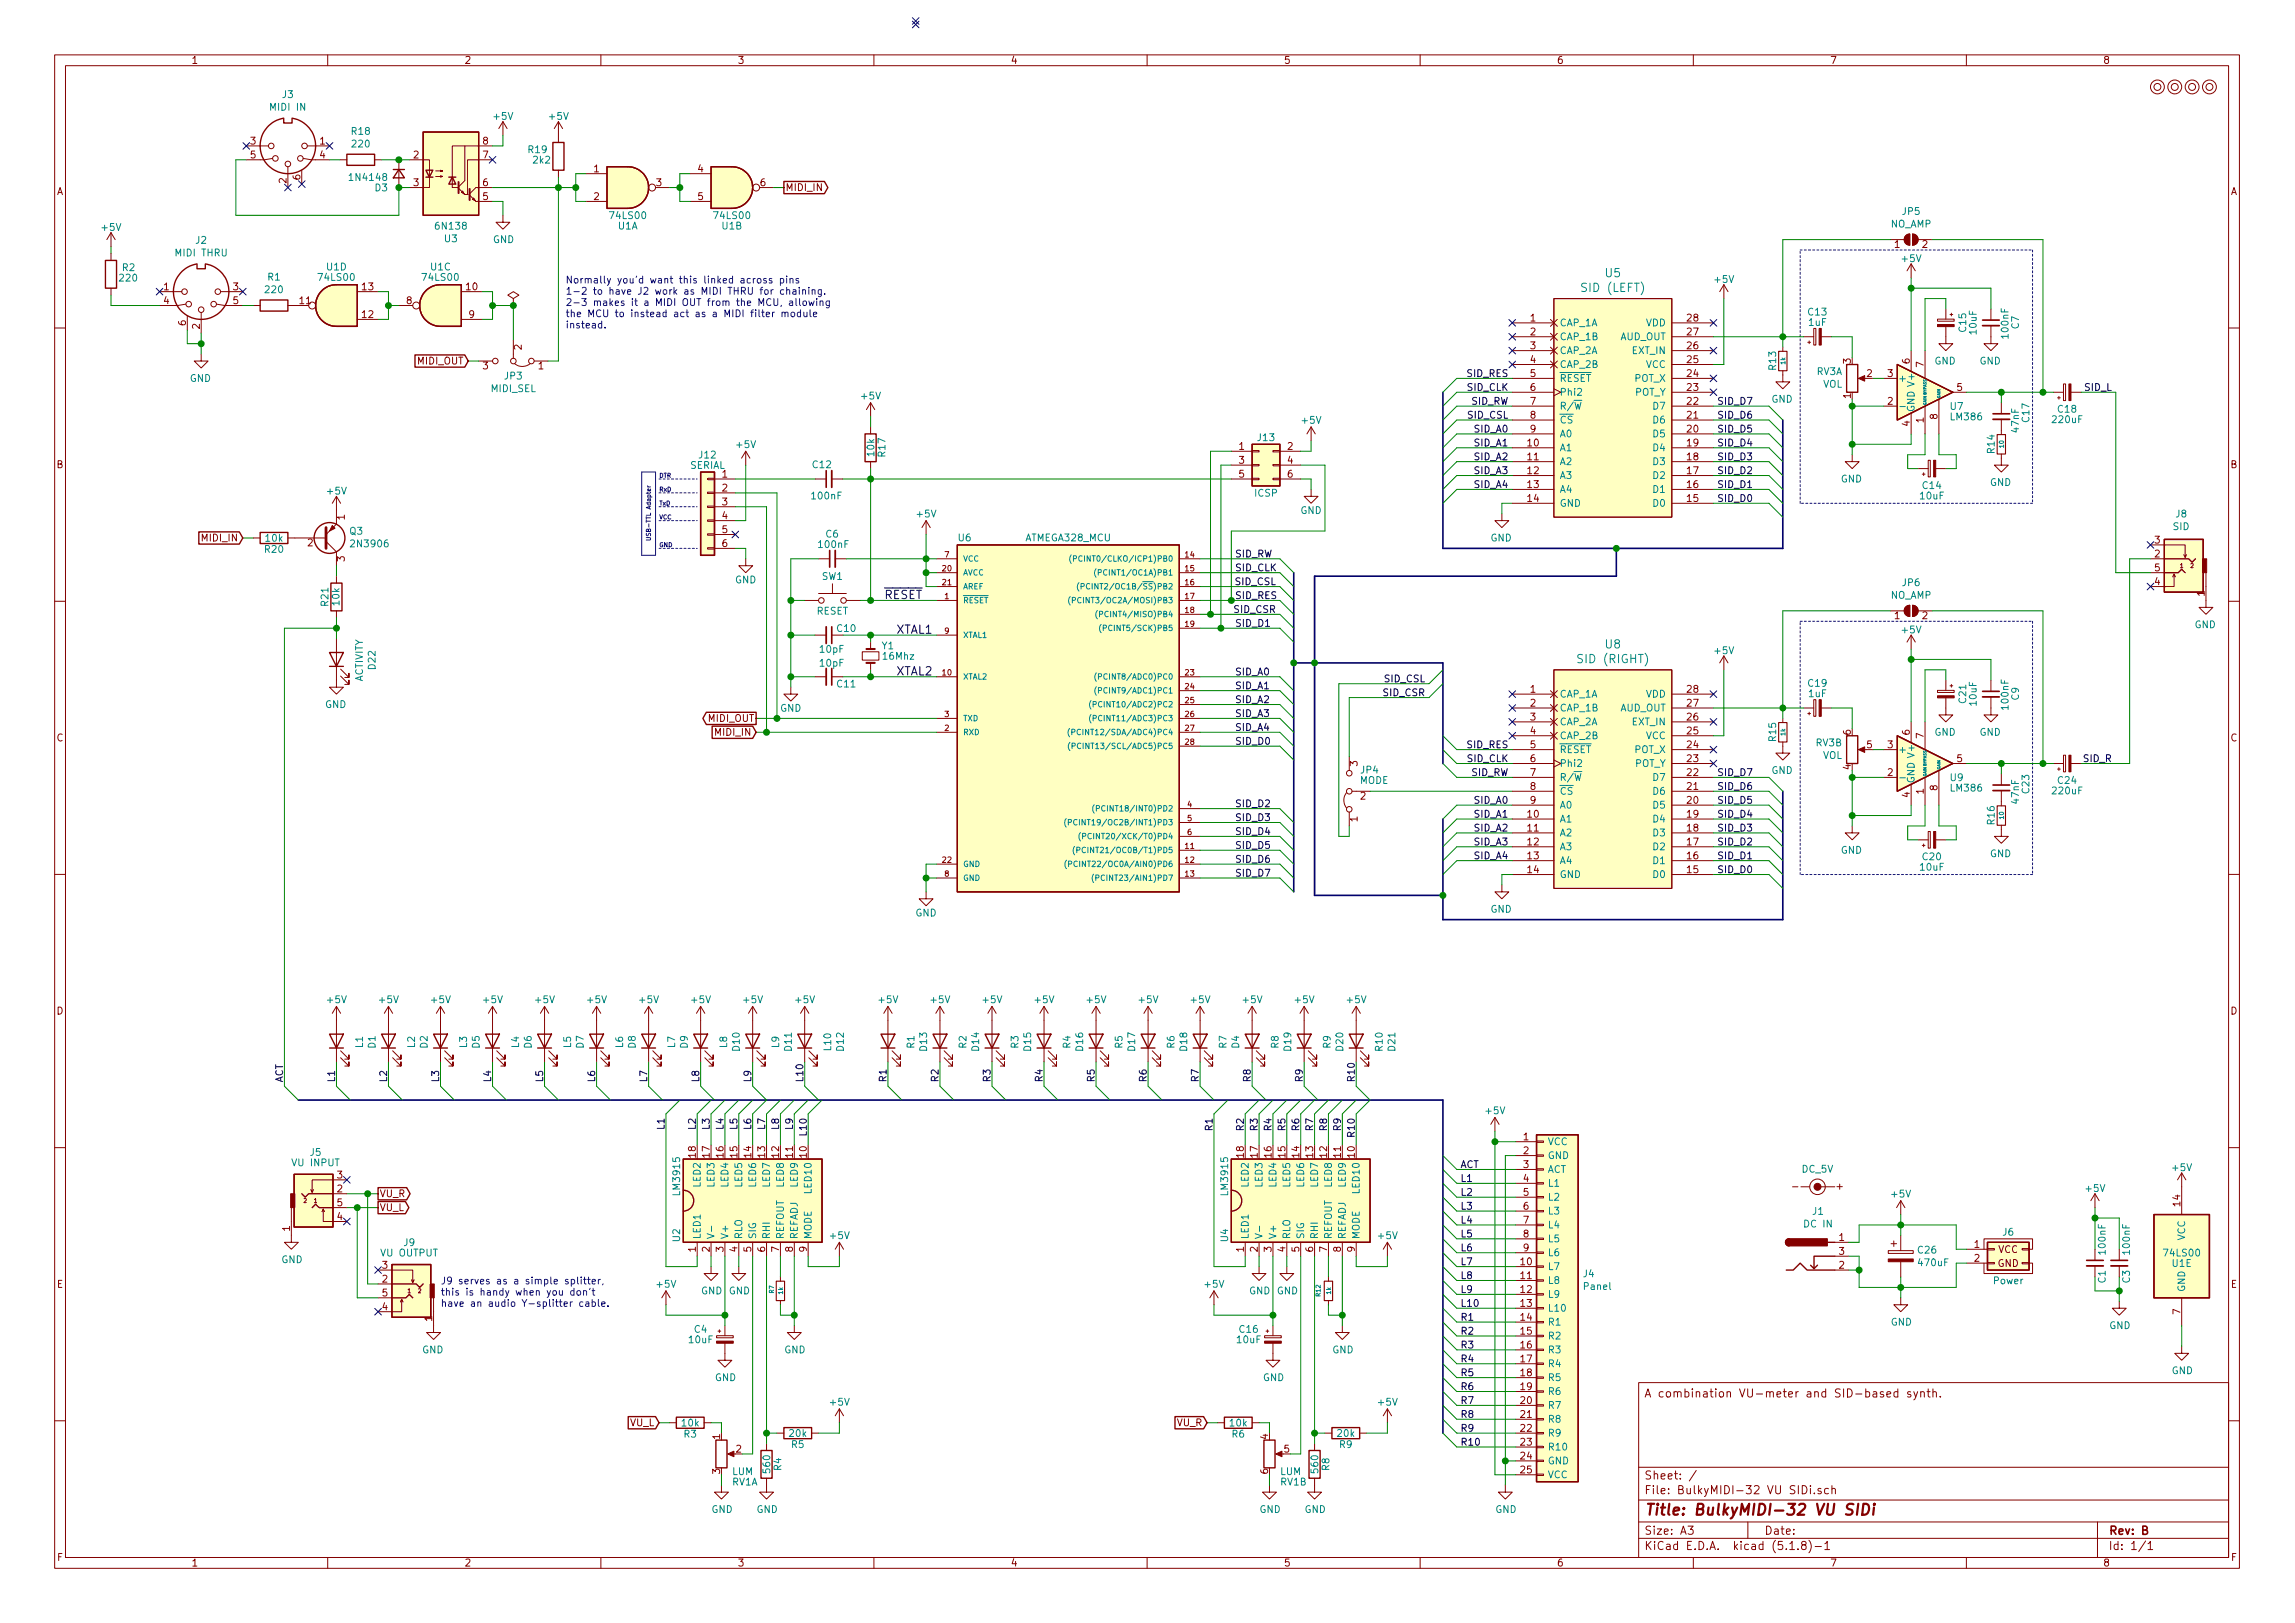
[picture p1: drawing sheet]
<svg xmlns="http://www.w3.org/2000/svg" width="420mm" height="297mm" viewBox="0 0 420 297" stroke-linecap="round" stroke-linejoin="round" font-family="sans-serif">
<defs><g id="words">
<text font-size="2.8" fill="#840000" x="301" y="277.3">Title: BulkyMIDI-32 VU SIDi</text>
<g font-size="2.1" fill="#008484">
<text x="289.9" y="53.4">SID (LEFT)</text>
<text x="293.9" y="50.7">U5</text>
<text x="293.9" y="118.7">U8</text>
<text x="289.2" y="121.4">SID (RIGHT)</text>
</g>
<g font-size="2.1">
<text x="161.8" y="109.6">RESET</text>
<text x="164.1" y="116">XTAL1</text>
<text x="164.1" y="123.6">XTAL2</text>
</g>
<g font-size="2.1" fill="#840000">
<text x="301" y="255.8">A combination VU-meter and SID-based synth.</text>
<text x="301" y="273.5">File: BulkyMIDI-32 VU SIDi.sch</text>
<text x="301" y="270.8">Sheet: /</text>
<text x="301" y="280.9">Size: A3</text>
<text x="323" y="280.9">Date:</text>
<text x="386" y="280.9">Rev: B</text>
<text x="301" y="283.7">KiCad E.D.A. kicad (5.1.8)-1</text>
<text x="386" y="283.7">Id: 1/1</text>
</g>
<g font-size="1.8" fill="#840000">
<text x="35" y="11.7">1</text>
<text x="85" y="11.7">2</text>
<text x="135" y="11.7">3</text>
<text x="185" y="11.7">4</text>
<text x="235" y="11.7">5</text>
<text x="285" y="11.7">6</text>
<text x="335" y="11.7">7</text>
<text x="385" y="11.7">8</text>
<text x="45.9" y="26.5">3</text>
<text x="45.9" y="29">5</text>
<text x="58.6" y="26.5">1</text>
<text x="58.6" y="29">4</text>
<text x="75.7" y="29">2</text>
<text x="88.4" y="29">7</text>
<text x="88.4" y="26.5">8</text>
<text x="10.4" y="35.7">A</text>
<text x="52.5" y="33.5" transform="rotate(-90 52.5 33.5)">2</text>
<text x="55" y="32.9" transform="rotate(-90 55 32.9)">6</text>
<text x="75.7" y="34.1">3</text>
<text x="88.4" y="34.1">6</text>
<text x="108.7" y="31.5">1</text>
<text x="120.2" y="34.1">3</text>
<text x="127.8" y="31.5">4</text>
<text x="139.2" y="34.1">6</text>
<text x="143.8" y="35">MIDI_IN</text>
<text x="408.4" y="35.7">A</text>
<text x="88.4" y="36.6">5</text>
<text x="108.7" y="36.6">2</text>
<text x="127.8" y="36.6">5</text>
<text x="346.9" y="45.4">1</text>
<text x="351.9" y="45.4">2</text>
<text x="30" y="53.1">1</text>
<text x="42.7" y="53.1">3</text>
<text x="66.3" y="53.1">13</text>
<text x="85.4" y="53.1">10</text>
<text x="30" y="55.7">4</text>
<text x="34" y="59.6" transform="rotate(-90 34 59.6)">6</text>
<text x="42.7" y="55.7">5</text>
<text x="54.9" y="55.7">11</text>
<text x="66.3" y="58.2">12</text>
<text x="74.4" y="55.7">8</text>
<text x="85.9" y="58.2">9</text>
<text x="280.2" y="58.8">1</text>
<text x="308.9" y="58.8">28</text>
<text x="36.6" y="60.2" transform="rotate(-90 36.6 60.2)">2</text>
<text x="95.5" y="64" transform="rotate(-90 95.5 64)">2</text>
<text x="280.2" y="61.4">2</text>
<text x="280.2" y="63.9">3</text>
<text x="308.9" y="63.9">26</text>
<text x="308.9" y="61.4">27</text>
<text x="76.5" y="66.7">MIDI_OUT</text>
<text x="88.4" y="67.6">3</text>
<text x="98.6" y="67.6">1</text>
<text x="280.2" y="66.5">4</text>
<text x="280.2" y="69">5</text>
<text x="280.2" y="71.5">6</text>
<text x="308.9" y="71.5">23</text>
<text x="308.9" y="69">24</text>
<text x="308.9" y="66.5">25</text>
<text x="338.8" y="66.6" transform="rotate(-90 338.8 66.6)">3</text>
<text x="341.8" y="69">2</text>
<text x="345.6" y="69">3</text>
<text x="349.6" y="66.6" transform="rotate(-90 349.6 66.6)">6</text>
<text x="352.2" y="67.2" transform="rotate(-90 352.2 67.2)">7</text>
<text x="358.3" y="71.5">5</text>
<text x="280.2" y="74.1">7</text>
<text x="280.2" y="76.6">8</text>
<text x="308.9" y="76.6">21</text>
<text x="308.9" y="74.1">22</text>
<text x="338.8" y="72.9" transform="rotate(-90 338.8 72.9)">1</text>
<text x="345.6" y="74.1">2</text>
<text x="349.6" y="78" transform="rotate(-90 349.6 78)">4</text>
<text x="352.2" y="77.4" transform="rotate(-90 352.2 77.4)">1</text>
<text x="354.7" y="76.7" transform="rotate(-90 354.7 76.7)">8</text>
<text x="226.8" y="82.3">1</text>
<text x="235.7" y="82.3">2</text>
<text x="279.7" y="81.7">10</text>
<text x="280.2" y="79.2">9</text>
<text x="308.9" y="81.7">19</text>
<text x="308.9" y="79.2">20</text>
<text x="10.4" y="85.7">B</text>
<text x="132.2" y="87.4">1</text>
<text x="132.2" y="90">2</text>
<text x="226.8" y="84.9">3</text>
<text x="226.8" y="87.4">5</text>
<text x="235.7" y="84.9">4</text>
<text x="235.7" y="87.4">6</text>
<text x="279.7" y="84.2">11</text>
<text x="279.7" y="86.8">12</text>
<text x="279.7" y="89.3">13</text>
<text x="308.9" y="89.3">16</text>
<text x="308.9" y="86.8">17</text>
<text x="308.9" y="84.2">18</text>
<text x="408.4" y="85.7">B</text>
<text x="63.1" y="95.1" transform="rotate(-90 63.1 95.1)">1</text>
<text x="132.2" y="92.5">3</text>
<text x="132.2" y="95">4</text>
<text x="279.7" y="91.9">14</text>
<text x="308.9" y="91.9">15</text>
<text x="37.2" y="99.1">MIDI_IN</text>
<text x="56.3" y="100">2</text>
<text x="132.2" y="97.6">5</text>
<text x="132.2" y="100.1">6</text>
<text x="394.5" y="99.5">3</text>
<text x="63.1" y="102.8" transform="rotate(-90 63.1 102.8)">3</text>
<text x="394.5" y="102">2</text>
<text x="394.5" y="107.1">4</text>
<text x="394.5" y="104.6">5</text>
<text x="346.9" y="113.3">1</text>
<text x="351.9" y="113.3">2</text>
<text x="403.6" y="109.1" transform="rotate(-90 403.6 109.1)">1</text>
<text x="280.2" y="126.8">1</text>
<text x="280.2" y="129.3">2</text>
<text x="280.2" y="131.9">3</text>
<text x="308.9" y="131.9">26</text>
<text x="308.9" y="129.3">27</text>
<text x="308.9" y="126.8">28</text>
<text x="10.4" y="135.7">C</text>
<text x="129.7" y="132.1">MIDI_OUT</text>
<text x="131.2" y="134.7">MIDI_IN</text>
<text x="280.2" y="134.4">4</text>
<text x="280.2" y="136.9">5</text>
<text x="308.9" y="136.9">24</text>
<text x="308.9" y="134.4">25</text>
<text x="338.8" y="134.5" transform="rotate(-90 338.8 134.5)">6</text>
<text x="341.8" y="136.9">5</text>
<text x="345.6" y="136.9">3</text>
<text x="349.6" y="134.5" transform="rotate(-90 349.6 134.5)">6</text>
<text x="352.2" y="135.1" transform="rotate(-90 352.2 135.1)">7</text>
<text x="408.4" y="135.7">C</text>
<text x="248.5" y="140.2" transform="rotate(-90 248.5 140.2)">3</text>
<text x="280.2" y="139.5">6</text>
<text x="280.2" y="142">7</text>
<text x="308.9" y="142">22</text>
<text x="308.9" y="139.5">23</text>
<text x="338.8" y="140.9" transform="rotate(-90 338.8 140.9)">4</text>
<text x="345.6" y="142">2</text>
<text x="358.3" y="139.5">5</text>
<text x="249.1" y="146.3">2</text>
<text x="279.7" y="149.6">10</text>
<text x="280.2" y="144.6">8</text>
<text x="280.2" y="147.1">9</text>
<text x="308.9" y="149.6">19</text>
<text x="308.9" y="147.1">20</text>
<text x="308.9" y="144.6">21</text>
<text x="349.6" y="145.9" transform="rotate(-90 349.6 145.9)">4</text>
<text x="352.2" y="145.3" transform="rotate(-90 352.2 145.3)">1</text>
<text x="354.7" y="144.7" transform="rotate(-90 354.7 144.7)">8</text>
<text x="248.5" y="150.4" transform="rotate(-90 248.5 150.4)">1</text>
<text x="279.7" y="152.2">11</text>
<text x="279.7" y="154.7">12</text>
<text x="308.9" y="154.7">17</text>
<text x="308.9" y="152.2">18</text>
<text x="279.7" y="157.3">13</text>
<text x="279.7" y="159.8">14</text>
<text x="308.9" y="159.8">15</text>
<text x="308.9" y="157.3">16</text>
<text x="10.4" y="185.7">D</text>
<text x="408.4" y="185.7">D</text>
<text x="278.9" y="208.7">1</text>
<text x="61.7" y="215.7">3</text>
<text x="127.4" y="211.8" transform="rotate(-90 127.4 211.8)">18</text>
<text x="129.9" y="211.8" transform="rotate(-90 129.9 211.8)">17</text>
<text x="132.5" y="211.8" transform="rotate(-90 132.5 211.8)">16</text>
<text x="135" y="211.8" transform="rotate(-90 135 211.8)">15</text>
<text x="137.5" y="211.8" transform="rotate(-90 137.5 211.8)">14</text>
<text x="140.1" y="211.8" transform="rotate(-90 140.1 211.8)">13</text>
<text x="142.6" y="211.8" transform="rotate(-90 142.6 211.8)">12</text>
<text x="145.2" y="211.8" transform="rotate(-90 145.2 211.8)">11</text>
<text x="147.7" y="211.8" transform="rotate(-90 147.7 211.8)">10</text>
<text x="227.7" y="211.8" transform="rotate(-90 227.7 211.8)">18</text>
<text x="230.3" y="211.8" transform="rotate(-90 230.3 211.8)">17</text>
<text x="232.8" y="211.8" transform="rotate(-90 232.8 211.8)">16</text>
<text x="235.3" y="211.8" transform="rotate(-90 235.3 211.8)">15</text>
<text x="237.9" y="211.8" transform="rotate(-90 237.9 211.8)">14</text>
<text x="240.4" y="211.8" transform="rotate(-90 240.4 211.8)">13</text>
<text x="243" y="211.8" transform="rotate(-90 243 211.8)">12</text>
<text x="245.5" y="211.8" transform="rotate(-90 245.5 211.8)">11</text>
<text x="248" y="211.8" transform="rotate(-90 248 211.8)">10</text>
<text x="278.9" y="211.2">2</text>
<text x="278.9" y="213.8">3</text>
<text x="61.7" y="218.2">2</text>
<text x="61.7" y="220.8">5</text>
<text x="69.5" y="219.1">VU_R</text>
<text x="69.5" y="221.7">VU_L</text>
<text x="278.9" y="216.3">4</text>
<text x="278.9" y="218.9">5</text>
<text x="278.9" y="221.4">6</text>
<text x="328.4" y="217.8">-</text>
<text x="336.3" y="217.7">+</text>
<text x="399.2" y="220.7" transform="rotate(-90 399.2 220.7)">14</text>
<text x="53.1" y="225.3" transform="rotate(-90 53.1 225.3)">1</text>
<text x="61.7" y="223.3">4</text>
<text x="278.9" y="223.9">7</text>
<text x="278.9" y="226.5">8</text>
<text x="336.7" y="227.1">1</text>
<text x="70" y="232.2">3</text>
<text x="127.4" y="229.1" transform="rotate(-90 127.4 229.1)">1</text>
<text x="129.9" y="229.1" transform="rotate(-90 129.9 229.1)">2</text>
<text x="132.5" y="229.1" transform="rotate(-90 132.5 229.1)">3</text>
<text x="135" y="229.1" transform="rotate(-90 135 229.1)">4</text>
<text x="137.5" y="229.1" transform="rotate(-90 137.5 229.1)">5</text>
<text x="140.1" y="229.1" transform="rotate(-90 140.1 229.1)">6</text>
<text x="142.6" y="229.1" transform="rotate(-90 142.6 229.1)">7</text>
<text x="145.2" y="229.1" transform="rotate(-90 145.2 229.1)">8</text>
<text x="147.7" y="229.1" transform="rotate(-90 147.7 229.1)">9</text>
<text x="227.7" y="229.1" transform="rotate(-90 227.7 229.1)">1</text>
<text x="230.3" y="229.1" transform="rotate(-90 230.3 229.1)">2</text>
<text x="232.8" y="229.1" transform="rotate(-90 232.8 229.1)">3</text>
<text x="235.3" y="229.1" transform="rotate(-90 235.3 229.1)">4</text>
<text x="237.9" y="229.1" transform="rotate(-90 237.9 229.1)">5</text>
<text x="240.4" y="229.1" transform="rotate(-90 240.4 229.1)">6</text>
<text x="243" y="229.1" transform="rotate(-90 243 229.1)">7</text>
<text x="245.5" y="229.1" transform="rotate(-90 245.5 229.1)">8</text>
<text x="248" y="229.1" transform="rotate(-90 248 229.1)">9</text>
<text x="278.4" y="231.6">10</text>
<text x="278.9" y="229">9</text>
<text x="336.7" y="232.2">2</text>
<text x="336.7" y="229.7">3</text>
<text x="361.5" y="228.4">1</text>
<text x="361.5" y="230.9">2</text>
<text x="365.7" y="231.9">GND</text>
<text x="365.8" y="229.3">VCC</text>
<text x="10.4" y="235.7">E</text>
<text x="70" y="234.7">2</text>
<text x="70" y="239.8">4</text>
<text x="70" y="237.3">5</text>
<text x="278.4" y="234.1">11</text>
<text x="278.4" y="236.6">12</text>
<text x="278.4" y="239.2">13</text>
<text x="408.4" y="235.7">E</text>
<text x="79.1" y="241.8" transform="rotate(-90 79.1 241.8)">1</text>
<text x="278.4" y="241.7">14</text>
<text x="278.4" y="244.3">15</text>
<text x="399.2" y="240.5" transform="rotate(-90 399.2 240.5)">7</text>
<text x="278.4" y="246.8">16</text>
<text x="278.4" y="249.3">17</text>
<text x="278.4" y="251.9">18</text>
<text x="278.4" y="254.4">19</text>
<text x="278.4" y="257">20</text>
<text x="115.3" y="261">VU_L</text>
<text x="131.8" y="263.4" transform="rotate(-90 131.8 263.4)">1</text>
<text x="215.5" y="261">VU_R</text>
<text x="232.2" y="263.4" transform="rotate(-90 232.2 263.4)">4</text>
<text x="278.4" y="259.5">21</text>
<text x="278.4" y="262">22</text>
<text x="131.8" y="269.8" transform="rotate(-90 131.8 269.8)">3</text>
<text x="134.8" y="265.8">2</text>
<text x="232.2" y="269.8" transform="rotate(-90 232.2 269.8)">6</text>
<text x="235.1" y="265.8">5</text>
<text x="278.4" y="264.6">23</text>
<text x="278.4" y="267.1">24</text>
<text x="278.4" y="269.7">25</text>
<text x="10.5" y="285.7">F</text>
<text x="35" y="286.7">1</text>
<text x="85" y="286.7">2</text>
<text x="135" y="286.7">3</text>
<text x="185" y="286.7">4</text>
<text x="235" y="286.7">5</text>
<text x="285" y="286.7">6</text>
<text x="335" y="286.7">7</text>
<text x="385" y="286.7">8</text>
<text x="408.5" y="285.7">F</text>
</g>
<g font-size="1.8" fill="#008484">
<text x="51.7" y="17.9">J3</text>
<text x="49.7" y="20.3">MIDI IN</text>
<text x="90.5" y="21.9">+5V</text>
<text x="100.6" y="21.9">+5V</text>
<text x="64.4" y="24.7">R18</text>
<text x="64.6" y="27">220</text>
<text x="96.8" y="28">R19</text>
<text x="97.7" y="29.9">2k2</text>
<text x="64.3" y="33.1">1N4148</text>
<text x="68.7" y="35">D3</text>
<text x="111.8" y="40.1">74LS00</text>
<text x="113.2" y="42">U1A</text>
<text x="130.9" y="40.1">74LS00</text>
<text x="132.2" y="42">U1B</text>
<text x="346.1" y="41.6">NO_AMP</text>
<text x="348.3" y="39.3">JP5</text>
<text x="18.7" y="42.3">+5V</text>
<text x="32.3" y="46.9">MIDI THRU</text>
<text x="35.9" y="44.6">J2</text>
<text x="80" y="42">6N138</text>
<text x="81.4" y="44.3">U3</text>
<text x="90.2" y="44.5">GND</text>
<text x="348.3" y="48">+5V</text>
<text x="22" y="51.5">220</text>
<text x="22.4" y="49.6">R2</text>
<text x="48.7" y="53.7">220</text>
<text x="49" y="51.3">R1</text>
<text x="58.5" y="51.4">74LS00</text>
<text x="59.8" y="49.5">U1D</text>
<text x="77.5" y="51.4">74LS00</text>
<text x="78.9" y="49.5">U1C</text>
<text x="314" y="51.8">+5V</text>
<text x="285.5" y="59.7">CAP_1A</text>
<text x="301.3" y="59.7">VDD</text>
<text x="331.1" y="57.7">C13</text>
<text x="331.2" y="59.7">1uF</text>
<text x="285.5" y="62.3">CAP_1B</text>
<text x="285.5" y="64.8">CAP_2A</text>
<text x="296.5" y="62.3">AUD_OUT</text>
<text x="298.9" y="64.8">EXT_IN</text>
<text x="360" y="60.7" transform="rotate(-90 360 60.7)">C15</text>
<text x="361.9" y="61.1" transform="rotate(-90 361.9 61.1)">10uF</text>
<text x="367.7" y="61.8" transform="rotate(-90 367.7 61.8)">100nF</text>
<text x="369.6" y="60.2" transform="rotate(-90 369.6 60.2)">C7</text>
<text x="34.7" y="69.9">GND</text>
<text x="89.9" y="71.8">MIDI_SEL</text>
<text x="92.4" y="69.5">JP3</text>
<text x="285.5" y="67.3">CAP_2B</text>
<text x="285.5" y="69.9">RESET</text>
<text x="299.3" y="69.9">POT_X</text>
<text x="301.3" y="67.3">VCC</text>
<text x="325.2" y="67.7" transform="rotate(-90 325.2 67.7)">R13</text>
<text x="332.6" y="68.6">RV3A</text>
<text x="333.7" y="71">VOL</text>
<text x="347.5" y="69.9">+</text>
<text x="354.2" y="66.7">GND</text>
<text x="362.4" y="66.7">GND</text>
<text x="157.8" y="73.1">+5V</text>
<text x="238.4" y="77.6">+5V</text>
<text x="285.5" y="72.4">Phi2</text>
<text x="285.5" y="75">R/W</text>
<text x="285.5" y="77.5">CS</text>
<text x="299.3" y="72.4">POT_Y</text>
<text x="302.8" y="77.5">D6</text>
<text x="302.8" y="75">D7</text>
<text x="324.3" y="73.7">GND</text>
<text x="350.5" y="75.5" transform="rotate(-90 350.5 75.5)">GND V+</text>
<text x="357.1" y="75">U7</text>
<text x="357.3" y="76.9">LM386</text>
<text x="371.5" y="77.2" transform="rotate(-90 371.5 77.2)">C17</text>
<text x="375.9" y="77.4">220uF</text>
<text x="376.8" y="75.5">C18</text>
<text x="128" y="83.9">J12</text>
<text x="134.9" y="82">+5V</text>
<text x="160.1" y="83.4" transform="rotate(-90 160.1 83.4)">10k</text>
<text x="162.1" y="83.6" transform="rotate(-90 162.1 83.6)">R17</text>
<text x="230.3" y="80.7">J13</text>
<text x="285.5" y="82.6">A1</text>
<text x="285.5" y="80">A0</text>
<text x="302.8" y="82.6">D4</text>
<text x="302.8" y="80">D5</text>
<text x="365.2" y="82.9" transform="rotate(-90 365.2 82.9)">R14</text>
<text x="369.6" y="79.1" transform="rotate(-90 369.6 79.1)">47nF</text>
<text x="126.3" y="85.8">SERIAL</text>
<text x="148.8" y="85.7">C12</text>
<text x="285.5" y="85.1">A2</text>
<text x="285.5" y="87.7">A3</text>
<text x="302.8" y="87.7">D2</text>
<text x="302.8" y="85.1">D3</text>
<text x="337" y="88.3">GND</text>
<text x="352" y="89.5">C14</text>
<text x="364.3" y="88.9">GND</text>
<text x="60" y="90.5">+5V</text>
<text x="148.7" y="91.4">100nF</text>
<text x="167.9" y="94.7">+5V</text>
<text x="229.7" y="90.9">ICSP</text>
<text x="238.1" y="94.1">GND</text>
<text x="285.5" y="90.2">A4</text>
<text x="285.5" y="92.7">GND</text>
<text x="302.8" y="92.7">D0</text>
<text x="302.8" y="90.2">D1</text>
<text x="351.6" y="91.4">10uF</text>
<text x="398.4" y="94.7">J8</text>
<text x="48.5" y="101.2">R20</text>
<text x="48.7" y="99.1">10k</text>
<text x="64.1" y="97.9">Q3</text>
<text x="64.5" y="100.2">2N3906</text>
<text x="150" y="100.3">100nF</text>
<text x="151.2" y="98.4">C6</text>
<text x="175.5" y="99.1">U6</text>
<text x="187.8" y="99.1">ATMEGA328_MCU</text>
<text x="272.9" y="99.1">GND</text>
<text x="397.8" y="97">SID</text>
<text x="134.6" y="106.8">GND</text>
<text x="150.5" y="106.1">SW1</text>
<text x="348.3" y="107.3">JP6</text>
<text x="60.1" y="110.9" transform="rotate(-90 60.1 110.9)">R21</text>
<text x="62.2" y="110.7" transform="rotate(-90 62.2 110.7)">10k</text>
<text x="149.5" y="112.5">RESET</text>
<text x="346.1" y="109.6">NO_AMP</text>
<text x="150.2" y="119.5">10pF</text>
<text x="153.3" y="115.7">C10</text>
<text x="161.5" y="118.8">Y1</text>
<text x="314" y="119.7">+5V</text>
<text x="348.3" y="115.9">+5V</text>
<text x="401.8" y="115">GND</text>
<text x="66.4" y="124.9" transform="rotate(-90 66.4 124.9)">ACTIVITY</text>
<text x="68.8" y="122.5" transform="rotate(-90 68.8 122.5)">D22</text>
<text x="150.2" y="122">10pF</text>
<text x="153.3" y="125.8">C11</text>
<text x="161.8" y="120.7">16Mhz</text>
<text x="331.1" y="125.7">C19</text>
<text x="59.5" y="129.6">GND</text>
<text x="142.8" y="130.3">GND</text>
<text x="285.5" y="127.7">CAP_1A</text>
<text x="285.5" y="130.2">CAP_1B</text>
<text x="296.5" y="130.2">AUD_OUT</text>
<text x="301.3" y="127.7">VDD</text>
<text x="331.2" y="127.6">1uF</text>
<text x="360" y="128.6" transform="rotate(-90 360 128.6)">C21</text>
<text x="361.9" y="129.1" transform="rotate(-90 361.9 129.1)">10uF</text>
<text x="367.7" y="129.7" transform="rotate(-90 367.7 129.7)">100nF</text>
<text x="369.6" y="128.1" transform="rotate(-90 369.6 128.1)">C9</text>
<text x="285.5" y="132.8">CAP_2A</text>
<text x="285.5" y="135.3">CAP_2B</text>
<text x="285.5" y="137.8">RESET</text>
<text x="298.9" y="132.8">EXT_IN</text>
<text x="299.3" y="137.8">POT_X</text>
<text x="301.3" y="135.3">VCC</text>
<text x="325.2" y="135.6" transform="rotate(-90 325.2 135.6)">R15</text>
<text x="332.5" y="136.6">RV3B</text>
<text x="347.5" y="137.8">+</text>
<text x="354.2" y="134.7">GND</text>
<text x="362.4" y="134.7">GND</text>
<text x="248.9" y="143.5">MODE</text>
<text x="249.1" y="141.6">JP4</text>
<text x="285.5" y="140.4">Phi2</text>
<text x="285.5" y="142.9">R/W</text>
<text x="299.3" y="140.4">POT_Y</text>
<text x="302.8" y="142.9">D7</text>
<text x="324.3" y="141.6">GND</text>
<text x="333.7" y="138.9">VOL</text>
<text x="350.5" y="143.4" transform="rotate(-90 350.5 143.4)">GND V+</text>
<text x="357.1" y="143">U9</text>
<text x="376.8" y="143.5">C24</text>
<text x="285.5" y="145.5">CS</text>
<text x="285.5" y="148">A0</text>
<text x="302.8" y="148">D5</text>
<text x="302.8" y="145.5">D6</text>
<text x="357.3" y="144.9">LM386</text>
<text x="369.6" y="147" transform="rotate(-90 369.6 147)">47nF</text>
<text x="371.5" y="145.1" transform="rotate(-90 371.5 145.1)">C23</text>
<text x="375.9" y="145.4">220uF</text>
<text x="285.5" y="150.5">A1</text>
<text x="285.5" y="153.1">A2</text>
<text x="285.5" y="155.6">A3</text>
<text x="302.8" y="155.6">D2</text>
<text x="302.8" y="153.1">D3</text>
<text x="302.8" y="150.5">D4</text>
<text x="365.2" y="150.9" transform="rotate(-90 365.2 150.9)">R16</text>
<text x="285.5" y="158.2">A4</text>
<text x="285.5" y="160.7">GND</text>
<text x="302.8" y="160.7">D0</text>
<text x="302.8" y="158.2">D1</text>
<text x="337" y="156.2">GND</text>
<text x="351.6" y="159.3">10uF</text>
<text x="352" y="157.4">C20</text>
<text x="364.3" y="156.9">GND</text>
<text x="167.6" y="167.7">GND</text>
<text x="272.9" y="167">GND</text>
<text x="60" y="183.6">+5V</text>
<text x="69.5" y="183.6">+5V</text>
<text x="79" y="183.6">+5V</text>
<text x="88.6" y="183.6">+5V</text>
<text x="98.1" y="183.6">+5V</text>
<text x="107.6" y="183.6">+5V</text>
<text x="117.1" y="183.6">+5V</text>
<text x="126.7" y="183.6">+5V</text>
<text x="136.2" y="183.6">+5V</text>
<text x="145.7" y="183.6">+5V</text>
<text x="161" y="183.6">+5V</text>
<text x="170.5" y="183.6">+5V</text>
<text x="180" y="183.6">+5V</text>
<text x="189.5" y="183.6">+5V</text>
<text x="199.1" y="183.6">+5V</text>
<text x="208.6" y="183.6">+5V</text>
<text x="218.1" y="183.6">+5V</text>
<text x="227.6" y="183.6">+5V</text>
<text x="237.2" y="183.6">+5V</text>
<text x="246.7" y="183.6">+5V</text>
<text x="66.4" y="191.7" transform="rotate(-90 66.4 191.7)">L1</text>
<text x="68.8" y="191.8" transform="rotate(-90 68.8 191.8)">D1</text>
<text x="76" y="191.7" transform="rotate(-90 76 191.7)">L2</text>
<text x="78.3" y="191.8" transform="rotate(-90 78.3 191.8)">D2</text>
<text x="85.5" y="191.7" transform="rotate(-90 85.5 191.7)">L3</text>
<text x="87.8" y="191.8" transform="rotate(-90 87.8 191.8)">D5</text>
<text x="95" y="191.7" transform="rotate(-90 95 191.7)">L4</text>
<text x="97.3" y="191.8" transform="rotate(-90 97.3 191.8)">D6</text>
<text x="104.5" y="191.7" transform="rotate(-90 104.5 191.7)">L5</text>
<text x="106.9" y="191.8" transform="rotate(-90 106.9 191.8)">D7</text>
<text x="114.1" y="191.7" transform="rotate(-90 114.1 191.7)">L6</text>
<text x="116.4" y="191.8" transform="rotate(-90 116.4 191.8)">D8</text>
<text x="123.6" y="191.7" transform="rotate(-90 123.6 191.7)">L7</text>
<text x="125.9" y="191.8" transform="rotate(-90 125.9 191.8)">D9</text>
<text x="133.1" y="191.7" transform="rotate(-90 133.1 191.7)">L8</text>
<text x="142.6" y="191.7" transform="rotate(-90 142.6 191.7)">L9</text>
<text x="167.4" y="191.8" transform="rotate(-90 167.4 191.8)">R1</text>
<text x="176.9" y="191.8" transform="rotate(-90 176.9 191.8)">R2</text>
<text x="186.5" y="191.8" transform="rotate(-90 186.5 191.8)">R3</text>
<text x="196" y="191.8" transform="rotate(-90 196 191.8)">R4</text>
<text x="205.5" y="191.8" transform="rotate(-90 205.5 191.8)">R5</text>
<text x="215" y="191.8" transform="rotate(-90 215 191.8)">R6</text>
<text x="224.6" y="191.8" transform="rotate(-90 224.6 191.8)">R7</text>
<text x="226.9" y="191.8" transform="rotate(-90 226.9 191.8)">D4</text>
<text x="234.1" y="191.8" transform="rotate(-90 234.1 191.8)">R8</text>
<text x="243.6" y="191.8" transform="rotate(-90 243.6 191.8)">R9</text>
<text x="135.4" y="192.3" transform="rotate(-90 135.4 192.3)">D10</text>
<text x="145" y="192.3" transform="rotate(-90 145 192.3)">D11</text>
<text x="152.2" y="192.2" transform="rotate(-90 152.2 192.2)">L10</text>
<text x="154.5" y="192.3" transform="rotate(-90 154.5 192.3)">D12</text>
<text x="169.7" y="192.3" transform="rotate(-90 169.7 192.3)">D13</text>
<text x="179.2" y="192.3" transform="rotate(-90 179.2 192.3)">D14</text>
<text x="188.8" y="192.3" transform="rotate(-90 188.8 192.3)">D15</text>
<text x="198.3" y="192.3" transform="rotate(-90 198.3 192.3)">D16</text>
<text x="207.8" y="192.3" transform="rotate(-90 207.8 192.3)">D17</text>
<text x="217.3" y="192.3" transform="rotate(-90 217.3 192.3)">D18</text>
<text x="236.4" y="192.3" transform="rotate(-90 236.4 192.3)">D19</text>
<text x="245.9" y="192.3" transform="rotate(-90 245.9 192.3)">D20</text>
<text x="253.1" y="192.3" transform="rotate(-90 253.1 192.3)">R10</text>
<text x="255.4" y="192.3" transform="rotate(-90 255.4 192.3)">D21</text>
<text x="272.1" y="203.9">+5V</text>
<text x="283.3" y="209.6">VCC</text>
<text x="53.7" y="213.4">VU INPUT</text>
<text x="56.8" y="211.5">J5</text>
<text x="283.3" y="212.1">GND</text>
<text x="283.3" y="214.7">ACT</text>
<text x="329.9" y="214.6">DC_5V</text>
<text x="397.8" y="214.3">+5V</text>
<text x="124.5" y="218.5" transform="rotate(-90 124.5 218.5)">LM3915</text>
<text x="128.3" y="217.2" transform="rotate(-90 128.3 217.2)">LED2</text>
<text x="130.8" y="217.2" transform="rotate(-90 130.8 217.2)">LED3</text>
<text x="133.3" y="217.2" transform="rotate(-90 133.3 217.2)">LED4</text>
<text x="135.9" y="217.2" transform="rotate(-90 135.9 217.2)">LED5</text>
<text x="138.4" y="217.2" transform="rotate(-90 138.4 217.2)">LED6</text>
<text x="141" y="217.2" transform="rotate(-90 141 217.2)">LED7</text>
<text x="143.5" y="217.2" transform="rotate(-90 143.5 217.2)">LED8</text>
<text x="146" y="217.2" transform="rotate(-90 146 217.2)">LED9</text>
<text x="148.6" y="218.1" transform="rotate(-90 148.6 218.1)">LED10</text>
<text x="224.8" y="218.5" transform="rotate(-90 224.8 218.5)">LM3915</text>
<text x="228.6" y="217.2" transform="rotate(-90 228.6 217.2)">LED2</text>
<text x="231.1" y="217.2" transform="rotate(-90 231.1 217.2)">LED3</text>
<text x="233.7" y="217.2" transform="rotate(-90 233.7 217.2)">LED4</text>
<text x="236.2" y="217.2" transform="rotate(-90 236.2 217.2)">LED5</text>
<text x="238.8" y="217.2" transform="rotate(-90 238.8 217.2)">LED6</text>
<text x="241.3" y="217.2" transform="rotate(-90 241.3 217.2)">LED7</text>
<text x="243.8" y="217.2" transform="rotate(-90 243.8 217.2)">LED8</text>
<text x="246.4" y="217.2" transform="rotate(-90 246.4 217.2)">LED9</text>
<text x="248.9" y="218.1" transform="rotate(-90 248.9 218.1)">LED10</text>
<text x="283.3" y="217.2">L1</text>
<text x="283.3" y="219.7">L2</text>
<text x="346.4" y="219.2">+5V</text>
<text x="381.9" y="218.1">+5V</text>
<text x="124.5" y="227.2" transform="rotate(-90 124.5 227.2)">U2</text>
<text x="128.3" y="226.9" transform="rotate(-90 128.3 226.9)">LED1</text>
<text x="133.3" y="226.9" transform="rotate(-90 133.3 226.9)">V+</text>
<text x="135.9" y="226.9" transform="rotate(-90 135.9 226.9)">RLO</text>
<text x="138.4" y="226.9" transform="rotate(-90 138.4 226.9)">SIG</text>
<text x="141" y="226.9" transform="rotate(-90 141 226.9)">RHI</text>
<text x="143.5" y="226.9" transform="rotate(-90 143.5 226.9)">REFOUT</text>
<text x="146" y="226.9" transform="rotate(-90 146 226.9)">REFADJ</text>
<text x="148.6" y="226.9" transform="rotate(-90 148.6 226.9)">MODE</text>
<text x="152.1" y="226.8">+5V</text>
<text x="224.8" y="227.2" transform="rotate(-90 224.8 227.2)">U4</text>
<text x="228.6" y="226.9" transform="rotate(-90 228.6 226.9)">LED1</text>
<text x="233.7" y="226.9" transform="rotate(-90 233.7 226.9)">V+</text>
<text x="236.2" y="226.9" transform="rotate(-90 236.2 226.9)">RLO</text>
<text x="238.8" y="226.9" transform="rotate(-90 238.8 226.9)">SIG</text>
<text x="241.3" y="226.9" transform="rotate(-90 241.3 226.9)">RHI</text>
<text x="243.8" y="226.9" transform="rotate(-90 243.8 226.9)">REFOUT</text>
<text x="246.4" y="226.9" transform="rotate(-90 246.4 226.9)">REFADJ</text>
<text x="248.9" y="226.9" transform="rotate(-90 248.9 226.9)">MODE</text>
<text x="252.4" y="226.8">+5V</text>
<text x="283.3" y="222.3">L3</text>
<text x="283.3" y="224.8">L4</text>
<text x="283.3" y="227.4">L5</text>
<text x="330.4" y="224.6">DC IN</text>
<text x="331.9" y="222.3">J1</text>
<text x="366.7" y="226.1">J6</text>
<text x="400" y="227" transform="rotate(-90 400 227)">VCC</text>
<text x="51.5" y="231.2">GND</text>
<text x="69.8" y="230">VU OUTPUT</text>
<text x="74" y="228.1">J9</text>
<text x="283.3" y="232.4">L7</text>
<text x="283.3" y="229.9">L6</text>
<text x="289.9" y="233.8">J4</text>
<text x="351.2" y="229.4">C26</text>
<text x="351.4" y="231.7">470uF</text>
<text x="385.5" y="229.4" transform="rotate(-90 385.5 229.4)">100nF</text>
<text x="389.9" y="229.4" transform="rotate(-90 389.9 229.4)">100nF</text>
<text x="396.3" y="230">74LS00</text>
<text x="397.7" y="231.9">U1E</text>
<text x="120.3" y="235.7">+5V</text>
<text x="128.3" y="236.9">GND</text>
<text x="133.4" y="236.9">GND</text>
<text x="220.6" y="235.7">+5V</text>
<text x="228.7" y="236.9">GND</text>
<text x="233.8" y="236.9">GND</text>
<text x="283.3" y="235">L8</text>
<text x="283.3" y="237.5">L9</text>
<text x="290.1" y="236.1">Panel</text>
<text x="365" y="235">Power</text>
<text x="385.5" y="234.8" transform="rotate(-90 385.5 234.8)">C1</text>
<text x="389.9" y="234.8" transform="rotate(-90 389.9 234.8)">C3</text>
<text x="400" y="236.5" transform="rotate(-90 400 236.5)">GND</text>
<text x="126.2" y="245.8">10uF</text>
<text x="127.2" y="243.9">C4</text>
<text x="226.5" y="245.8">10uF</text>
<text x="227" y="243.9">C16</text>
<text x="283.3" y="240.1">L10</text>
<text x="283.3" y="242.6">R1</text>
<text x="283.3" y="245.1">R2</text>
<text x="346.2" y="242.6">GND</text>
<text x="386.2" y="243.2">GND</text>
<text x="77.3" y="247.7">GND</text>
<text x="143.6" y="247.7">GND</text>
<text x="243.9" y="247.7">GND</text>
<text x="283.3" y="247.7">R3</text>
<text x="283.3" y="250.2">R4</text>
<text x="397.6" y="251.5">GND</text>
<text x="130.9" y="252.8">GND</text>
<text x="152.1" y="257.3">+5V</text>
<text x="231.2" y="252.8">GND</text>
<text x="252.4" y="257.3">+5V</text>
<text x="283.3" y="252.8">R5</text>
<text x="283.3" y="255.3">R6</text>
<text x="283.3" y="257.8">R7</text>
<text x="124.9" y="261.1">10k</text>
<text x="125.2" y="263.1">R3</text>
<text x="144.6" y="263">20k</text>
<text x="225.2" y="261.1">10k</text>
<text x="225.6" y="263.1">R6</text>
<text x="244.9" y="263">20k</text>
<text x="283.3" y="260.4">R8</text>
<text x="283.3" y="262.9">R9</text>
<text x="134.1" y="270">LUM</text>
<text x="141" y="269.5" transform="rotate(-90 141 269.5)">560</text>
<text x="143.1" y="269.1" transform="rotate(-90 143.1 269.1)">R4</text>
<text x="144.9" y="265">R5</text>
<text x="234.4" y="270">LUM</text>
<text x="241.4" y="269.5" transform="rotate(-90 241.4 269.5)">560</text>
<text x="243.4" y="269.1" transform="rotate(-90 243.4 269.1)">R8</text>
<text x="245.3" y="265">R9</text>
<text x="283.3" y="265.5">R10</text>
<text x="283.3" y="268">GND</text>
<text x="134" y="271.9">RV1A</text>
<text x="234.4" y="271.9">RV1B</text>
<text x="283.3" y="270.5">VCC</text>
<text x="130.3" y="276.9">GND</text>
<text x="138.5" y="276.9">GND</text>
<text x="230.6" y="276.9">GND</text>
<text x="238.8" y="276.9">GND</text>
<text x="273.8" y="276.9">GND</text>
</g>
<g font-size="1.8" fill="#0000c2">
<text x="103.5" y="51.9">Normally you'd want this linked across pins</text>
<text x="103.5" y="53.9">1-2 to have J2 work as MIDI THRU for chaining.</text>
<text x="103.5" y="56">2-3 makes it a MIDI OUT from the MCU, allowing</text>
<text x="103.5" y="58.1">the MCU to instead act as a MIDI filter module</text>
<text x="103.5" y="60.1">instead.</text>
<text x="80.6" y="235.1">J9 serves as a simple splitter,</text>
<text x="80.6" y="237.1">this is handy when you don't</text>
<text x="80.6" y="239.2">have an audio Y-splitter cable.</text>
</g>
<g font-size="1.8">
<text x="268.7" y="69">SID_RES</text>
<text x="268.7" y="71.5">SID_CLK</text>
<text x="381.7" y="71.5">SID_L</text>
<text x="268.8" y="76.6">SID_CSL</text>
<text x="269.3" y="74.1">SID_RW</text>
<text x="314.3" y="76.6">SID_D6</text>
<text x="314.3" y="74.1">SID_D7</text>
<text x="270" y="79.2">SID_A0</text>
<text x="270" y="81.7">SID_A1</text>
<text x="314.3" y="81.7">SID_D4</text>
<text x="314.3" y="79.2">SID_D5</text>
<text x="270" y="89.3">SID_A4</text>
<text x="270" y="86.8">SID_A3</text>
<text x="270" y="84.2">SID_A2</text>
<text x="314.3" y="89.3">SID_D1</text>
<text x="314.3" y="86.8">SID_D2</text>
<text x="314.3" y="84.2">SID_D3</text>
<text x="314.3" y="91.9">SID_D0</text>
<text x="226.1" y="104.6">SID_CLK</text>
<text x="226.1" y="102">SID_RW</text>
<text x="226.2" y="107.1">SID_CSL</text>
<text x="226" y="112.2">SID_CSR</text>
<text x="226.1" y="109.6">SID_RES</text>
<text x="226.1" y="114.7">SID_D1</text>
<text x="226.1" y="123.6">SID_A0</text>
<text x="253.5" y="124.9">SID_CSL</text>
<text x="226.1" y="131.2">SID_A3</text>
<text x="226.1" y="128.7">SID_A2</text>
<text x="226.1" y="126.1">SID_A1</text>
<text x="253.3" y="127.4">SID_CSR</text>
<text x="226.1" y="136.3">SID_D0</text>
<text x="226.1" y="133.8">SID_A4</text>
<text x="268.7" y="136.9">SID_RES</text>
<text x="268.7" y="139.5">SID_CLK</text>
<text x="269.3" y="142">SID_RW</text>
<text x="314.3" y="142">SID_D7</text>
<text x="381.5" y="139.5">SID_R</text>
<text x="226.1" y="147.7">SID_D2</text>
<text x="270" y="147.1">SID_A0</text>
<text x="270" y="149.6">SID_A1</text>
<text x="314.3" y="149.6">SID_D4</text>
<text x="314.3" y="147.1">SID_D5</text>
<text x="314.3" y="144.6">SID_D6</text>
<text x="226.1" y="150.3">SID_D3</text>
<text x="226.1" y="155.4">SID_D5</text>
<text x="226.1" y="152.8">SID_D4</text>
<text x="270" y="152.2">SID_A2</text>
<text x="270" y="154.7">SID_A3</text>
<text x="314.3" y="154.7">SID_D2</text>
<text x="314.3" y="152.2">SID_D3</text>
<text x="226.1" y="160.4">SID_D7</text>
<text x="226.1" y="157.9">SID_D6</text>
<text x="270" y="157.3">SID_A4</text>
<text x="314.3" y="159.8">SID_D0</text>
<text x="314.3" y="157.3">SID_D1</text>
<text x="51.8" y="198.2" transform="rotate(-90 51.8 198.2)">ACT</text>
<text x="61.3" y="198.2" transform="rotate(-90 61.3 198.2)">L1</text>
<text x="70.9" y="198.2" transform="rotate(-90 70.9 198.2)">L2</text>
<text x="80.4" y="198.2" transform="rotate(-90 80.4 198.2)">L3</text>
<text x="89.9" y="198.2" transform="rotate(-90 89.9 198.2)">L4</text>
<text x="99.4" y="198.2" transform="rotate(-90 99.4 198.2)">L5</text>
<text x="109" y="198.2" transform="rotate(-90 109 198.2)">L6</text>
<text x="118.5" y="198.2" transform="rotate(-90 118.5 198.2)">L7</text>
<text x="128" y="198.2" transform="rotate(-90 128 198.2)">L8</text>
<text x="137.5" y="198.2" transform="rotate(-90 137.5 198.2)">L9</text>
<text x="147.1" y="198.2" transform="rotate(-90 147.1 198.2)">L10</text>
<text x="162.3" y="198.2" transform="rotate(-90 162.3 198.2)">R1</text>
<text x="171.8" y="198.2" transform="rotate(-90 171.8 198.2)">R2</text>
<text x="181.4" y="198.2" transform="rotate(-90 181.4 198.2)">R3</text>
<text x="190.9" y="198.2" transform="rotate(-90 190.9 198.2)">R4</text>
<text x="200.4" y="198.2" transform="rotate(-90 200.4 198.2)">R5</text>
<text x="209.9" y="198.2" transform="rotate(-90 209.9 198.2)">R6</text>
<text x="219.5" y="198.2" transform="rotate(-90 219.5 198.2)">R7</text>
<text x="229" y="198.2" transform="rotate(-90 229 198.2)">R8</text>
<text x="238.5" y="198.2" transform="rotate(-90 238.5 198.2)">R9</text>
<text x="248" y="198.2" transform="rotate(-90 248 198.2)">R10</text>
<text x="121.7" y="206.6" transform="rotate(-90 121.7 206.6)">L1</text>
<text x="127.4" y="206.6" transform="rotate(-90 127.4 206.6)">L2</text>
<text x="129.9" y="206.6" transform="rotate(-90 129.9 206.6)">L3</text>
<text x="132.5" y="206.6" transform="rotate(-90 132.5 206.6)">L4</text>
<text x="135" y="206.6" transform="rotate(-90 135 206.6)">L5</text>
<text x="137.5" y="206.6" transform="rotate(-90 137.5 206.6)">L6</text>
<text x="140.1" y="206.6" transform="rotate(-90 140.1 206.6)">L7</text>
<text x="142.6" y="206.6" transform="rotate(-90 142.6 206.6)">L8</text>
<text x="145.2" y="206.6" transform="rotate(-90 145.2 206.6)">L9</text>
<text x="147.7" y="207.6" transform="rotate(-90 147.7 207.6)">L10</text>
<text x="222" y="206.8" transform="rotate(-90 222 206.8)">R1</text>
<text x="227.7" y="206.8" transform="rotate(-90 227.7 206.8)">R2</text>
<text x="230.3" y="206.8" transform="rotate(-90 230.3 206.8)">R3</text>
<text x="232.8" y="206.8" transform="rotate(-90 232.8 206.8)">R4</text>
<text x="235.3" y="206.8" transform="rotate(-90 235.3 206.8)">R5</text>
<text x="237.9" y="206.8" transform="rotate(-90 237.9 206.8)">R6</text>
<text x="240.4" y="206.8" transform="rotate(-90 240.4 206.8)">R7</text>
<text x="243" y="206.8" transform="rotate(-90 243 206.8)">R8</text>
<text x="245.5" y="206.8" transform="rotate(-90 245.5 206.8)">R9</text>
<text x="248" y="207.8" transform="rotate(-90 248 207.8)">R10</text>
<text x="267.3" y="213.8">ACT</text>
<text x="267.3" y="216.3">L1</text>
<text x="267.3" y="218.9">L2</text>
<text x="267.3" y="221.4">L3</text>
<text x="267.3" y="223.9">L4</text>
<text x="267.3" y="226.5">L5</text>
<text x="267.3" y="231.6">L7</text>
<text x="267.3" y="229">L6</text>
<text x="267.3" y="236.6">L9</text>
<text x="267.3" y="239.2">L10</text>
<text x="267.3" y="234.1">L8</text>
<text x="267.3" y="244.3">R2</text>
<text x="267.3" y="241.7">R1</text>
<text x="267.3" y="249.3">R4</text>
<text x="267.3" y="246.8">R3</text>
<text x="267.3" y="251.9">R5</text>
<text x="267.3" y="257">R7</text>
<text x="267.3" y="254.4">R6</text>
<text x="267.3" y="259.5">R8</text>
<text x="267.3" y="262">R9</text>
<text x="267.3" y="264.6">R10</text>
</g>
<g font-size="1.4" fill="#840000">
<text x="172.6" y="104.6">20</text>
<text x="172.6" y="107.1">21</text>
<text x="173" y="102">7</text>
<text x="217" y="102">14</text>
<text x="217" y="104.6">15</text>
<text x="217" y="107.1">16</text>
<text x="173" y="109.6">1</text>
<text x="217" y="109.6">17</text>
<text x="217" y="112.2">18</text>
<text x="173" y="116">9</text>
<text x="217" y="114.7">19</text>
<text x="172.6" y="123.6">10</text>
<text x="217" y="123.6">23</text>
<text x="173" y="131.2">3</text>
<text x="217" y="126.1">24</text>
<text x="217" y="128.7">25</text>
<text x="217" y="131.2">26</text>
<text x="173" y="133.8">2</text>
<text x="217" y="133.8">27</text>
<text x="217" y="136.3">28</text>
<text x="217.4" y="147.7">4</text>
<text x="217" y="155.4">11</text>
<text x="217.4" y="150.3">5</text>
<text x="217.4" y="152.8">6</text>
<text x="172.6" y="157.9">22</text>
<text x="173" y="160.4">8</text>
<text x="217" y="157.9">12</text>
<text x="217" y="160.4">13</text>
</g>
<g font-size="1.4" fill="#008484">
<text x="176.3" y="105.3">AVCC</text>
<text x="176.3" y="107.9">AREF</text>
<text x="176.3" y="102.8">VCC</text>
<text x="198.2" y="102.8">(PCINT0/CLKO/ICP1)PB0</text>
<text x="199.5" y="107.9">(PCINT2/OC1B/SS)PB2</text>
<text x="201.8" y="105.3">(PCINT1/OC1A)PB1</text>
<text x="176.3" y="110.4">RESET</text>
<text x="197.8" y="110.4">(PCINT3/OC2A/MOSI)PB3</text>
<text x="202.2" y="112.9">(PCINT4/MISO)PB4</text>
<text x="176.3" y="116.7">XTAL1</text>
<text x="202.8" y="115.5">(PCINT5/SCK)PB5</text>
<text x="176.3" y="124.4">XTAL2</text>
<text x="201.9" y="124.4">(PCINT8/ADC0)PC0</text>
<text x="176.3" y="132">TXD</text>
<text x="201.1" y="129.4">(PCINT10/ADC2)PC2</text>
<text x="201.1" y="132">(PCINT11/ADC3)PC3</text>
<text x="201.9" y="126.9">(PCINT9/ADC1)PC1</text>
<text x="176.3" y="134.5">RXD</text>
<text x="197.7" y="134.5">(PCINT12/SDA/ADC4)PC4</text>
<text x="197.9" y="137.1">(PCINT13/SCL/ADC5)PC5</text>
<text x="201.9" y="148.5">(PCINT18/INT0)PD2</text>
<text x="197.6" y="151">(PCINT19/OC2B/INT1)PD3</text>
<text x="199.9" y="153.6">(PCINT20/XCK/T0)PD4</text>
<text x="176.3" y="158.7">GND</text>
<text x="176.3" y="161.2">GND</text>
<text x="197.4" y="158.7">(PCINT22/OC0A/AIN0)PD6</text>
<text x="199" y="156.1">(PCINT21/OC0B/T1)PD5</text>
<text x="201.8" y="161.2">(PCINT23/AIN1)PD7</text>
</g>
<g font-size="1.1" fill="#008484">
<text x="326.8" y="66.7" transform="rotate(-90 326.8 66.7)">1k</text>
<text x="366.8" y="81.9" transform="rotate(-90 366.8 81.9)">10</text>
<text x="326.8" y="134.6" transform="rotate(-90 326.8 134.6)">1k</text>
<text x="366.8" y="149.9" transform="rotate(-90 366.8 149.9)">10</text>
<text x="141.7" y="236.7" transform="rotate(-90 141.7 236.7)">R7</text>
<text x="143.3" y="236.9" transform="rotate(-90 143.3 236.9)">1k</text>
<text x="241.7" y="237.2" transform="rotate(-90 241.7 237.2)">R12</text>
<text x="243.6" y="236.9" transform="rotate(-90 243.6 236.9)">1k</text>
</g>
<g font-size="1.1" fill="#0000c2">
<text x="120.6" y="87.4">DTR</text>
<text x="120.6" y="90">RxD</text>
<text x="120.6" y="95.1">VCC</text>
<text x="120.6" y="92.5">TxD</text>
<text x="119.2" y="99.1" transform="rotate(-90 119.2 99.1)">USB-TTL Adapter</text>
<text x="120.6" y="100.1">GND</text>
</g>
<g font-size="1.1" fill="#840000">
<text x="399.1" y="103.9">1</text>
<text x="401" y="103.9">2</text>
<text x="55.6" y="220.2">2</text>
<text x="57.5" y="220.2">1</text>
<text x="74.7" y="236.7">1</text>
<text x="76.6" y="236.7">2</text>
</g>
<g font-size=".7" fill="#008484">
<text x="352.7" y="74.2" transform="rotate(-90 352.7 74.2)">GAIN BYPASS</text>
<text x="355.2" y="72.9" transform="rotate(-90 355.2 72.9)">GAIN</text>
<text x="352.7" y="142.1" transform="rotate(-90 352.7 142.1)">GAIN BYPASS</text>
<text x="355.2" y="140.9" transform="rotate(-90 355.2 140.9)">GAIN</text>
</g>
</g></defs>
<g fill="none" stroke="#840000" stroke-width=".18">
<path d="M10 10h400v277h-400zM12 12h396v273.1h-396zM60 10v2M110 10v2M160 10v2M210 10v2M260 10v2M310 10v2M360 10v2M45.1 26.7h4M49.9 29l-1.5 .2h-3.3M52.7 30.5v3.8"/>
<path d="M55.2 31.2v2.5M55.5 29l1.5 .2h3.3M56.3 26.7h4M62.2 29.2h1.3M68.6 29.2h1.2M73 29.2v5.1M74.9 29.2h3.7v5.1h-3.7M79.8 32.3h1.2l-.4 .1v-.2l.4 .1M79.8 31.3h1.2l-.4 .1v-.2l.4 .1M83.9 34.5l1.2 1.1h.6M84.5 35.2l.2-.2 .3 .5zM85.1 26.7h-2.3v7.6h1"/>
<path d="M86 35.7l1.1 1.2h3.1M86.7 36.2l.3 .5-.5-.2zM90.2 26.7h-5.1v6.4l-1.2 1.1M90.2 29.2h-4.6v6.4M90.2 34.3h-3.1l-1.1 1.2M92.1 39.4v1.3h1.2l-1.2 1.2-1.3-1.2h1.3M92.1 22.3l-.8 1.2M92.1 22.3v2.5M92.1 22.3l.7 1.2M102.2 22.3l-.7 1.2M102.2 22.3v3.8M102.2 31.2v1.2"/>
<path d="M102.2 22.3l.8 1.2M107.3 36.9h3.8M107.3 31.8h3.8M120 34.3h2.6M126.4 36.9h3.8M126.4 31.8h3.8M139.1 34.3h2.5M20.3 42.6l.8 1.3M20.3 42.6v2.5M20.3 46.4v1.3M20.3 52.7v1.3M20.3 42.6l-.7 1.3"/>
<path d="M29.2 53.4h4.1M34 55.7l-1.5 .2h-3.3M34.3 57.8v2.6M36.8 57.2v3.8M39.6 55.7l1.5 .2h3.3M40.4 53.4h4M46.4 55.9h1.2M52.7 55.9h3.8M65.4 53.4h3.8M65.4 58.5h3.8M73 55.9h2.6M84.5 53.4h3.8"/>
<path d="M84.5 58.5h3.8M94 54.6l1-.6-1-.6-1 .6 1 .6v1.3M94 55.9h.1M276.9 59.1h7.6M283.8 58.5l1.3 1.2M284.5 54.6h21.6v40.1h-21.6zM285.1 58.5l-1.3 1.2M306.1 59.1h7.6M315.6 52.1v2.5M315.6 52.1l-.8 1.3M315.6 52.1l.8 1.3M346.1 43.9h2.5"/>
<path d="M349 43.1l.6-.3v2.1a1.02 1.02 0 0 1-.9-.7 1.02 1.02 0 0 1 .3-1.1zM349.9 48.3v2.5M349.9 48.3l-.8 1.3M349.9 48.3l.7 1.3M350.1 42.8a1.02 1.02 0 0 1 1.1 1.1 1.02 1.02 0 0 1-1.1 1zM351.2 43.9h2.5M354.7 58.4h3.1v.4h-3.1zM356.2 59.8v3.1h-1.2l1.2 1.3 1.3-1.3h-1.3M356.2 56.6v1.8M357 57.6h.5M357.3 57.3v.5M364.5 59.6v3.3h-1.3l1.3 1.3 1.3-1.3h-1.3"/>
<path d="M364.5 56.6v2M10 60h2M36.8 64.8v1.3h-1.2l1.2 1.2 1.3-1.2h-1.3M87.6 66.1h2.6M94 62.3v3.3M94.2 66.6a2.26 2.26 0 0 0 2.8 0M97.8 66.1h2.5M159.4 73.7v2.5M159.4 78.1v1.3M159.4 73.7l-.8 1.3M159.4 73.7l.7 1.3M240 78.1l-.7 1.3"/>
<path d="M240 78.1v2.6M240 78.1l.8 1.3M276.9 71.8h7.6M276.9 69.3h7.6M276.9 61.6h7.6M276.9 79.4h7.6M276.9 76.9h7.6M276.9 74.3h7.6M276.9 66.7h7.6M276.9 64.2h7.6M283.8 61l1.3 1.3M283.8 63.5l1.3 1.3"/>
<path d="M283.8 66.1l1.3 1.2M284.5 71.2l1.2 .6-1.2 .6M285.1 61l-1.3 1.3M285.1 63.5l-1.3 1.3M285.1 66.1l-1.3 1.2M306.1 71.8h7.6M306.1 69.3h7.6M306.1 61.6h7.6M306.1 79.4h7.6M306.1 76.9h7.6M306.1 74.3h7.6M306.1 66.7h7.6"/>
<path d="M306.1 64.2h7.6M326.4 67.9v2h-1.3l1.3 1.3 1.3-1.3h-1.3M326.4 63.5v.8M330.2 61.6h1.9M331 62.6h.5M331.2 62.4v.5M332.1 60.1h.3v3.1h-.3zM333.4 61.6h1.9M340.6 69.3h1M344.8 69.3h2.5M344.8 74.3h2.5M349.9 64.2v3.8"/>
<path d="M349.9 75.6v3.8M352.4 64.2v5.1M352.4 74.3v5.1M355 73.1v6.3M357.5 71.8h2.5M366.4 73.7v2M366.4 76.7v2.8M375.9 71.8h1.9M376.7 72.8h.5M376.9 72.6v.5M377.8 70.3h.4v3h-.4zM379.1 71.8h1.9"/>
<path d="M408 60h2M46.4 98.5h1.2M52.7 98.5h7M59.7 99.1l1.9 1.9v2.5M61.6 90.8v5.1l-1.9 1.9M61.6 90.8l-.8 1.3M61.6 90.8l.8 1.3M129.5 97.7h1.3v.3h-1.3zM129.5 95.2h1.3v.2h-1.3zM129.5 90.1h1.3v.2h-1.3zM129.5 87.5h1.3v.3h-1.3zM129.5 92.6h1.3v.3h-1.3z"/>
<path d="M130.8 87.7h3.8M130.8 90.2h3.8M130.8 92.7h3.8M130.8 95.3h3.8M130.8 97.8h3.8M136.5 82.6l-.7 1.3M136.5 82.6v2.5M136.5 82.6l.8 1.3M149.2 87.7h2.1M152.3 87.7h2M159.4 84.5v1.3M169.5 95.3l-.7 1.3"/>
<path d="M169.5 95.3v2.5M169.5 95.3l.8 1.3M225.4 87.7h3.8M225.4 82.6h3.8M225.4 85.1h3.8M229.2 87.5h1.3v.3h-1.3zM229.2 82.5h1.3v.2h-1.3zM229.2 85h1.3v.3h-1.3zM233 87.5h1.3v.3h-1.3zM233 82.5h1.3v.2h-1.3zM233 85h1.3v.3h-1.3zM234.3 87.7h3.8"/>
<path d="M234.3 82.6h3.8M234.3 85.1h3.8M240 89.6v1.2h1.3l-1.3 1.3-1.2-1.3h1.2M275 94v1.3h-1.3l1.3 1.3 1.2-1.3h-1.2M276.9 82h7.6M276.9 84.5h7.6M276.9 87h7.6M276.9 89.6h7.6M276.9 92.1h7.6M306.1 82h7.6M306.1 84.5h7.6M306.1 87h7.6"/>
<path d="M306.1 89.6h7.6M306.1 92.1h7.6M339.1 83.2v1.3h-1.3l1.3 1.3 1.3-1.3h-1.3M351.2 85.8h1.8M351.9 86.8h.5M352.2 86.5v.5M353 84.2h.4v3.1h-.4zM354.4 85.8h1.8M366.4 83.1v2h-1.3l1.3 1.3 1.3-1.3h-1.3M393.7 99.7h6.3v2.3l.3-.5M10 110h2M61.6 116.9v8.9h-1.3l1.3 1.2 1.3-1.2h-1.3"/>
<path d="M61.6 105.4v1.3M61.6 111.8v1.3M129.5 100.2h1.3v.3h-1.3zM130.8 100.4h3.8M136.5 102.3v1.2h1.3l-1.3 1.3-1.2-1.3h1.2M147.3 109.9h2.6M149.2 116.2h2.1M149.9 102.3h2M149.9 108.6h5M152.3 116.2h2M152.4 106.8v1.8M152.9 102.3h2"/>
<path d="M154.9 109.9h2.6M157.9 119.3h3v1.5h-3zM159.4 117.5v1.3M171.4 102.3h3.9M171.4 107.4h3.9M171.4 104.8h3.9M171.4 109.9h3.9M171.4 116.2h3.9M215.9 102.3h3.8M215.9 107.4h3.8M215.9 104.8h3.8M215.9 109.9h3.8"/>
<path d="M215.9 112.4h3.8M215.9 115h3.8M346.1 111.8h2.5M348.8 111.1l.5-.3h.3v2a1.03 1.03 0 0 1-.9-.6 1.03 1.03 0 0 1 .1-1.1zM349.9 116.2l-.8 1.3M349.9 116.2v2.6M349.9 116.2l.7 1.3M350.1 110.8a1.02 1.02 0 0 1 1.1 1 1.02 1.02 0 0 1-1.1 1zM351.2 111.8h2.5M393.7 102.3h2.5M393.7 104.8h2.5M398 105.1l-.2 .5"/>
<path d="M398.3 105.6l-.3-.5v2.3h-4.3M399.8 101.5l.2 .5M403.9 104.8v6.4h-1.3l1.3 1.2 1.2-1.2h-1.2M408 110h2M62.4 123.7l1.5 1.6v-.8v.8h-.8M62.4 122.5l1.5 1.5v-.8v.8h-.8M144.8 125.8v1.2h1.2l-1.2 1.3-1.3-1.3h1.3M149.2 123.9h2.1M152.3 123.9h2M159.4 121.3v1.3M171.4 123.9h3.9M171.4 134h3.9"/>
<path d="M171.4 131.5h3.9M215.9 123.9h3.8M215.9 134h3.8M215.9 126.4h3.8M215.9 128.9h3.8M215.9 131.5h3.8M215.9 136.6h3.8M247 138.5v2.5M276.9 127h7.6M276.9 129.6h7.6M276.9 139.7h7.6M276.9 137.2h7.6"/>
<path d="M276.9 134.7h7.6M276.9 132.1h7.6M283.8 126.4l1.3 1.3M283.8 128.9l1.3 1.3M283.8 131.5l1.3 1.3M283.8 134l1.3 1.3M284.5 122.6h21.6v40h-21.6zM284.5 139.1l1.2 .6-1.2 .7M285.1 126.4l-1.3 1.3M285.1 128.9l-1.3 1.3M285.1 131.5l-1.3 1.3M285.1 134l-1.3 1.3"/>
<path d="M306.1 127h7.6M306.1 129.6h7.6M306.1 139.7h7.6M306.1 137.2h7.6M306.1 134.7h7.6M306.1 132.1h7.6M315.6 120.1l-.8 1.2M315.6 120.1v2.5M315.6 120.1l.8 1.2M326.4 135.8v2h-1.3l1.3 1.3 1.3-1.3h-1.3M326.4 131.5v.7M330.2 129.6h1.9"/>
<path d="M331 130.6h.5M331.2 130.3v.5M332.1 128.1h.3v3h-.3zM333.4 129.6h1.9M340.6 137.2h1M344.8 137.2h2.5M349.9 132.1v3.8M352.4 132.1v5.1M354.7 126.4h3.1v.3h-3.1zM356.2 127.7v3.1h-1.2l1.2 1.3 1.3-1.3h-1.3M356.2 124.5v1.9M357 125.5h.5"/>
<path d="M357.3 125.3v.5M357.5 139.7h2.5M364.5 127.5v3.3h-1.3l1.3 1.3 1.3-1.3h-1.3M364.5 124.5v2M375.9 139.7h1.9M377.8 138.2h.4v3.1h-.4zM379.1 139.7h1.9M171.4 158.2h3.9M215.9 155.6h3.8M215.9 158.2h3.8M215.9 148h3.8M215.9 150.5h3.8"/>
<path d="M215.9 153.1h3.8M246.5 145.1a2.26 2.26 0 0 0 0 2.8M247 148.6v2.6M247.5 144.8h3.3M276.9 149.9h7.6M276.9 152.4h7.6M276.9 155h7.6M276.9 157.5h7.6M276.9 147.4h7.6M276.9 144.8h7.6M276.9 142.3h7.6M306.1 149.9h7.6"/>
<path d="M306.1 152.4h7.6M306.1 155h7.6M306.1 157.5h7.6M306.1 147.4h7.6M306.1 144.8h7.6M306.1 142.3h7.6M339.1 151.2v1.2h-1.3l1.3 1.3 1.3-1.3h-1.3M344.8 142.3h2.5M349.9 143.5v3.9M351.2 153.7h1.8M351.9 154.7h.5M352.2 154.5v.5"/>
<path d="M352.4 142.3v5.1M353 152.2h.4v3h-.4zM354.4 153.7h1.8M355 141v6.4M366.4 151v2.1h-1.3l1.3 1.2 1.3-1.2h-1.3M366.4 141.6v2.1M366.4 144.7v2.8M376.7 140.8h.5M376.9 140.5v.5M10 160h2M169.5 163.2v1.3h1.3l-1.3 1.3-1.2-1.3h1.2M171.4 160.7h3.9"/>
<path d="M215.9 160.7h3.8M275 162v1.2h-1.3l1.3 1.3 1.2-1.3h-1.2M276.9 160.1h7.6M306.1 160.1h7.6M408 160h2M61.6 184.2l-.8 1.3M61.6 184.2v10.1M61.6 184.2l.8 1.3M62.4 193.6l1.5 1.5v-.8v.8h-.8M62.4 192.3l1.5 1.5v-.7v.7h-.8M71.1 184.2l-.7 1.3M71.1 184.2v10.1"/>
<path d="M71.1 184.2l.8 1.3M71.9 193.6l1.5 1.5v-.8v.8h-.8M71.9 192.3l1.5 1.5v-.7v.7h-.8M80.6 184.2l-.7 1.3M80.6 184.2v10.1M80.6 184.2l.8 1.3M81.4 193.6l1.5 1.5v-.8v.8h-.7M81.4 192.3l1.5 1.5v-.7v.7h-.7M90.2 184.2l-.8 1.3M90.2 184.2v10.1M90.2 184.2l.7 1.3M90.9 193.6l1.6 1.5v-.8v.8h-.8"/>
<path d="M90.9 192.3l1.6 1.5v-.7v.7h-.8M99.7 184.2l-.8 1.3M99.7 184.2v10.1M99.7 184.2l.8 1.3M100.5 193.6l1.5 1.5v-.8v.8h-.8M100.5 192.3l1.5 1.5v-.7v.7h-.8M109.2 184.2v10.1M109.2 184.2l-.7 1.3M109.2 184.2l.8 1.3M110 193.6l1.5 1.5v-.8v.8h-.8M110 192.3l1.5 1.5v-.7v.7h-.8M118.7 184.2l-.7 1.3"/>
<path d="M118.7 184.2v10.1M118.7 184.2l.8 1.3M119.5 193.6l1.5 1.5v-.8v.8h-.7M119.5 192.3l1.5 1.5v-.7v.7h-.7M128.3 184.2v10.1M128.3 184.2l-.8 1.3M128.3 184.2l.7 1.3M129 193.6l1.6 1.5v-.8v.8h-.8M129 192.3l1.6 1.5v-.7v.7h-.8M137.8 184.2v10.1M137.8 184.2l-.8 1.3M137.8 184.2l.8 1.3"/>
<path d="M138.6 193.6l1.5 1.5v-.8v.8h-.8M138.6 192.3l1.5 1.5v-.7v.7h-.8M147.3 184.2l-.7 1.3M147.3 184.2v10.1M147.3 184.2l.8 1.3M148.1 193.6l1.5 1.5v-.8v.8h-.8M148.1 192.3l1.5 1.5v-.7v.7h-.8M162.6 184.2v10.1M162.6 184.2l-.8 1.3M162.6 184.2l.7 1.3M163.3 193.6l1.5 1.5v-.8v.8h-.7M163.3 192.3l1.5 1.5v-.7v.7h-.7"/>
<path d="M172.1 184.2v10.1M172.1 184.2l-.8 1.3M172.1 184.2l.7 1.3M172.8 193.6l1.6 1.5v-.8v.8h-.8M172.8 192.3l1.6 1.5v-.7v.7h-.8M181.6 184.2l-.8 1.3M181.6 184.2v10.1M181.6 184.2l.8 1.3M182.4 193.6l1.5 1.5v-.8v.8h-.8M182.4 192.3l1.5 1.5v-.7v.7h-.8M191.1 184.2v10.1M191.1 184.2l-.7 1.3"/>
<path d="M191.1 184.2l.8 1.3M191.9 193.6l1.5 1.5v-.8v.8h-.7M191.9 192.3l1.5 1.5v-.7v.7h-.7M200.7 184.2v10.1M200.7 184.2l-.8 1.3M200.7 184.2l.7 1.3M201.4 193.6l1.5 1.5v-.8v.8h-.7M201.4 192.3l1.5 1.5v-.7v.7h-.7M210.2 184.2l-.8 1.3M210.2 184.2v10.1M210.2 184.2l.7 1.3M210.9 193.6l1.6 1.5v-.8v.8h-.8"/>
<path d="M210.9 192.3l1.6 1.5v-.7v.7h-.8M219.7 184.2v10.1M219.7 184.2l-.8 1.3M219.7 184.2l.8 1.3M220.5 193.6l1.5 1.5v-.8v.8h-.8M220.5 192.3l1.5 1.5v-.7v.7h-.8M229.2 184.2l-.7 1.3M229.2 184.2v10.1M229.2 184.2l.8 1.3M230 193.6l1.5 1.5v-.8v.8h-.7M230 192.3l1.5 1.5v-.7v.7h-.7M238.8 184.2v10.1"/>
<path d="M238.8 184.2l-.8 1.3M238.8 184.2l.7 1.3M239.5 193.6l1.5 1.5v-.8v.8h-.7M239.5 192.3l1.5 1.5v-.7v.7h-.7M248.3 184.2v10.1M248.3 184.2l-.8 1.3M248.3 184.2l.7 1.3M249 193.6l1.6 1.5v-.8v.8h-.8M249 192.3l1.6 1.5v-.7v.7h-.8M10 210h2M57.4 217.7l-.3 .5M61 218.5h2.5"/>
<path d="M63.5 215.9h-6.4v2.3l-.2-.5M273.7 204.5l-.8 1.3M273.7 204.5v2.5M273.7 204.5l.7 1.3M277.5 209h3.8M277.5 211.5h3.8M277.5 214h3.8M277.5 216.6h3.8M277.5 219.1h3.8M281.3 219h1.3v.2h-1.3zM281.3 216.4h1.3v.3h-1.3zM281.3 213.9h1.3v.3h-1.3z"/>
<path d="M281.3 211.4h1.3v.2h-1.3zM281.3 208.8h1.3v.3h-1.3zM329.7 217.2h1.6M333.4 217.2h2.5zM348 219.7l-.8 1.3M348 219.7v2.6M348 219.7l.7 1.3M383.5 218.5v2.5M383.5 218.5l-.7 1.2M383.5 218.5l.8 1.2M399.4 214.7l-.7 1.2M399.4 214.7v7.6"/>
<path d="M399.4 214.7l.8 1.2M408 210h2M53.3 221v6.4h1.3l-1.3 1.2-1.2-1.2h1.2M58.9 221.8l.3-.5v2.3h4.3M59.2 221.3l.2 .5M61 221h2.5M69.2 232.4h6.4v2.3l.2-.5M69.2 235h2.6M69.2 237.5h2.6M73.5 237.8l-.2 .5M73.8 238.3l-.3-.5v2.3h-4.3M75.3 234.2l.3 .5"/>
<path d="M79.4 237.5v6.4h-1.3l1.3 1.2 1.2-1.2h-1.2M121.9 236.3l-.7 1.2M121.9 236.3v2.5M121.9 236.3l.8 1.2M127.6 227.4v2.5M130.2 231.8v1.3h1.2l-1.2 1.3-1.3-1.3h1.3M130.2 227.4v2.5M132.7 227.4v2.5M135.3 231.8v1.3h1.2l-1.2 1.3-1.3-1.3h1.3M135.3 227.4v2.5M137.8 227.4v2.5M140.3 227.4v2.5"/>
<path d="M142.9 227.4v2.5M142.9 233.7v.8M142.9 238v.8M145.4 227.4v2.5M148 227.4v2.5M153.7 227.4l-.8 1.2M153.7 227.4v2.5M153.7 227.4l.7 1.2M222.2 236.3l-.7 1.2M222.2 236.3v2.5M222.2 236.3l.8 1.2M228 227.4v2.5"/>
<path d="M230.5 231.8v1.3h1.3l-1.3 1.3-1.3-1.3h1.3M230.5 227.4v2.5M233 227.4v2.5M235.6 231.8v1.3h1.3l-1.3 1.3-1.3-1.3h1.3M235.6 227.4v2.5M238.1 227.4v2.5M240.7 227.4v2.5M243.2 227.4v2.5M243.2 233.7v.8M243.2 238v.8M245.7 227.4v2.5M248.3 227.4v2.5"/>
<path d="M254 227.4v2.5M254 227.4l-.8 1.2M254 227.4l.8 1.2M277.5 231.8h3.8M277.5 234.4h3.8M277.5 236.9h3.8M277.5 239.4h3.8M277.5 221.7h3.8M277.5 224.2h3.8M277.5 226.7h3.8M277.5 229.3h3.8M281.3 239.3h1.3v.3h-1.3z"/>
<path d="M281.3 236.8h1.3v.2h-1.3zM281.3 234.2h1.3v.3h-1.3zM281.3 231.7h1.3v.2h-1.3zM281.3 229.1h1.3v.3h-1.3zM281.3 226.6h1.3v.3h-1.3zM281.3 224.1h1.3v.2h-1.3zM281.3 221.5h1.3v.3h-1.3zM335.9 227.4h2.6M335.9 232.4h2.6M335.9 229.9h2.6M345.7 228.9h4.6v.5h-4.6zM346.2 227.6h1"/>
<path d="M346.7 227.1v1M348 237.5v1.3h1.2l-1.2 1.3-1.3-1.3h1.3M348 226.1v2.8M348 230.9v2.8M360 228.6h3.9M360 231.2h3.9M363.2 231.2v1.9h8.9v-1.9h-.6M363.2 228.6v-1.9h8.9v1.9h-.6M363.9 231h1.2v.3h-1.2zM363.9 228.5h1.2v.3h-1.2zM370.2 231h1.3v.3h-1.3zM370.2 228.5h1.3v.3h-1.3z"/>
<path d="M383.5 228.6v2.1M383.5 231.7v2M388 238.2v1.2h1.3l-1.3 1.3-1.3-1.3h1.3M388 228.6v2.1M388 231.7v2M399.4 237.5v5.1M131.2 244.5h3v.3h-3zM131.4 243.6h.6M131.7 243.4v.5M132.7 245.8v3.2h1.3l-1.3 1.2-1.3-1.2h1.3M132.7 242.6v1.9M145.4 242.6v1.3h1.3l-1.3 1.2-1.3-1.2h1.3"/>
<path d="M153.7 257.8v2.6M153.7 257.8l-.8 1.3M153.7 257.8l.7 1.3M231.5 244.5h3.1v.3h-3.1zM231.8 243.6h.5M232 243.4v.5M233 245.8v3.2h1.3l-1.3 1.2-1.2-1.2h1.2M233 242.6v1.9M245.7 242.6v1.3h1.3l-1.3 1.2-1.2-1.2h1.2M254 257.8l-.8 1.3M254 257.8v2.6M254 257.8l.8 1.3"/>
<path d="M277.5 242h3.8M277.5 244.5h3.8M277.5 247.1h3.8M277.5 249.6h3.8M277.5 252.1h3.8M277.5 254.7h3.8M277.5 257.2h3.8M277.5 259.8h3.8M281.3 259.6h1.3v.3h-1.3zM281.3 257.1h1.3v.2h-1.3zM281.3 254.5h1.3v.3h-1.3zM281.3 252h1.3v.3h-1.3z"/>
<path d="M281.3 249.5h1.3v.2h-1.3zM281.3 246.9h1.3v.3h-1.3zM281.3 244.4h1.3v.2h-1.3zM281.3 241.8h1.3v.3h-1.3zM300 253h108v32.1h-108zM345.4 255.2l.8-.1-.1-.3-.5-.1-.2 .2 .1 .7h.6M347.4 254.8l-.4-.1-.3 .3 .1 .6 .2 .1 .4-.1M347.4 254.2v1.5M349.8 254.8l-.4-.1-.2 .2 .1 .2 .5 .2v.3h-.6M350.4 254.7l.3 1M351.1 254.7l-.5 1.3-.2 .2M351.6 254.8h.1a.37 .37 0 0 1 .6 .1v.8"/>
<path d="M351.6 254.7v1M352.8 254.7h.6M353 254.2v1.3l.4 .2M353.9 254.8a.37 .37 0 0 1 .6 .1v.8M353.9 254.2v1.5M355.2 255.6v.1M399.4 246.4v1.3h1.3l-1.3 1.3-1.3-1.3h1.3M10 260h2M122.6 260.4h1.2M128.9 260.4h1.3M132.1 271.8v1.3h1.2l-1.2 1.3-1.3-1.3h1.3M133.6 266.1h1"/>
<path d="M140.3 270.5v2.6h1.3l-1.3 1.3-1.2-1.3h1.2M140.3 264.2v1.3M142.2 262.3h1.3M148.6 262.3h1.3M222.9 260.4h1.3M229.2 260.4h1.3M232.4 271.8v1.3h1.3l-1.3 1.3-1.3-1.3h1.3M233.9 266.1h1M240.7 270.5v2.6h1.2l-1.2 1.3-1.3-1.3h1.3M240.7 264.2v1.3M242.6 262.3h1.2M248.9 262.3h1.3"/>
<path d="M275.6 271.8v1.3h1.3l-1.3 1.3-1.3-1.3h1.3M277.5 262.3h3.8M277.5 264.8h3.8M277.5 267.4h3.8M277.5 269.9h3.8M281.3 269.8h1.3v.2h-1.3zM281.3 267.2h1.3v.3h-1.3zM281.3 264.7h1.3v.3h-1.3zM281.3 262.2h1.3v.2h-1.3zM300 278.5h108M300 274.5h108M300 268.5h108"/>
<path d="M309 279.3h1l-.5 .6 .4 .1v.7l-.2 .1-.7-.1M310.5 269.1l-1.2 2M320 278.5v3M329.9 271.9a.76 .76 0 0 1 .9 .7 .76 .76 0 0 1-.9 .8zM331.4 271.9v.1M331.4 272.4v1M332.2 273.3v.1M333.4 272.5l-.4-.1-.2 .2 .1 .2 .5 .2v.3h-.6M334.7 272.5l-.4-.1-.3 .3 .1 .6 .2 .1 .4-.1M335.4 272.5l.2-.1 .3 .1 .1 .9M335.4 271.9v1.5M384 278.5v6.6"/>
<path d="M408 260h2M60 285.1v1.9M110 285.1v1.9M160 285.1v1.9M210 285.1v1.9M260 285.1v1.9M300 281.5h108M310 285.1v1.9M327.7 283.6h.8M329.2 283.5v.1M330.1 282.7l-.3-.2 .3-.4 .5 .2-.1 .4a.52 .52 0 0 0-.6 .2 .52 .52 0 0 0 0 .6l.5 .1 .2-.1 .1-.5-.3-.3M331.2 281.9a1.71 1.71 0 0 1 0 2.3"/>
<path d="M332.3 283h1.2M334.1 282.5l.4-.4v1.5M334.1 283.6h.8M360 285.1v1.9M392.8 282l-1.3 2M393.2 282.5l.5-.4v1.5M393.2 283.6h.9"/>
<circle cx="395" cy="15.9" r=".63"/>
<circle cx="395" cy="15.9" r="1.27"/>
<circle cx="398.1" cy="15.9" r=".63"/>
<circle cx="398.1" cy="15.9" r="1.27"/>
<circle cx="401.3" cy="15.9" r=".63"/>
<circle cx="401.3" cy="15.9" r="1.27"/>
<circle cx="404.5" cy="15.9" r=".63"/>
<circle cx="404.5" cy="15.9" r="1.27"/>
<circle cx="49.7" cy="26.7" r=".51"/>
<circle cx="50.4" cy="29" r=".51"/>
<circle cx="52.7" cy="30" r=".51"/>
<circle cx="55" cy="29" r=".51"/>
<circle cx="55.8" cy="26.7" r=".51"/>
<circle cx="119.4" cy="34.3" r=".63"/>
<circle cx="138.4" cy="34.3" r=".63"/>
<circle cx="33.8" cy="53.4" r=".51"/>
<circle cx="34.5" cy="55.7" r=".51"/>
<circle cx="36.8" cy="56.7" r=".51"/>
<circle cx="39.1" cy="55.7" r=".51"/>
<circle cx="39.9" cy="53.4" r=".51"/>
<circle cx="57.1" cy="55.9" r=".63"/>
<circle cx="76.2" cy="55.9" r=".63"/>
<circle cx="90.7" cy="66.1" r=".51"/>
<circle cx="94" cy="66.1" r=".51"/>
<circle cx="97.3" cy="66.1" r=".51"/>
<circle cx="150.4" cy="109.9" r=".51"/>
<circle cx="154.4" cy="109.9" r=".51"/>
<circle cx="247" cy="144.8" r=".51"/>
<circle cx="247" cy="141.5" r=".51"/>
<circle cx="247" cy="148.1" r=".51"/>
<circle cx="332.7" cy="217.2" r="1.42"/>
</g>
<path d="M339.3 275.3l-.2-.1-.7 .1a.47 .47 0 0 0-.3 .5 .47 .47 0 0 0 .4 .4l.3 .1a.48 .48 0 0 1 .4 .5 .48 .48 0 0 1-.5 .4l-.8-.1M340.2 275.2l-.2 2M341.1 275.2a.98 .98 0 0 1 1.1 .6 .98 .98 0 0 1-.3 1.1l-.5 .3h-.5zM343.1 275.9l-.2 1.3M343.2 275.2l-.1 .2 .2-.1-.1-.1-.1 .2" fill="none" stroke="#840000" stroke-width=".41"/>
<g fill="#840000" stroke="#840000" stroke-width=".18">
<path d="M378.8 70.3h.3v3h-.3z"/>
<path d="M131.2 245.5h3v.3h-3z"/>
<path d="M348.8 111.1l.5-.3h.3v2a1.03 1.03 0 0 1-.9-.6 1.03 1.03 0 0 1 .1-1.1z"/>
<path d="M350.1 110.8a1.02 1.02 0 0 1 1.1 1 1.02 1.02 0 0 1-1.1 1z"/>
<path d="M340.2 137.2l1.2-.5v1z"/>
<path d="M340.2 69.3l1.2-.6v1.1z"/>
<path d="M231.5 245.5h3.1v.3h-3.1z"/>
<path d="M349 43.1l.6-.3v2.1a1.02 1.02 0 0 1-.9-.7 1.02 1.02 0 0 1 .3-1.1z"/>
<path d="M350.1 42.8a1.02 1.02 0 0 1 1.1 1.1 1.02 1.02 0 0 1-1.1 1z"/>
<path d="M354.7 127.3h3.1v.4h-3.1z"/>
<path d="M354 152.2h.4v3h-.4z"/>
<path d="M333 128.1h.4v3h-.4z"/>
<path d="M60.8 96.2l.5 .5-1 .5z"/>
<path d="M378.8 138.2h.3v3.1h-.3z"/>
<path d="M403.2 102.3h.8v2.5h-.8z"/>
<path d="M333 60.1h.4v3.1h-.4z"/>
<path d="M345.7 230.4h4.6v.5h-4.6z"/>
<path d="M233.6 266.1l1.1-.5v1z"/>
<path d="M354 84.2h.4v3.1h-.4z"/>
<path d="M78.7 235h.8v2.5h-.8z"/>
<path d="M53.2 218.5h.8v2.5h-.8z"/>
<path d="M133.2 266.1l1.2-.5v1z"/>
<path d="M354.7 59.4h3.1v.4h-3.1z"/>
<circle cx="332.7" cy="217.2" r=".63"/>
</g>
<g fill="#ffffc2" stroke="#ffffc2" stroke-width=".18">
<path d="M284.5 122.6h21.6v40h-21.6z"/>
<path d="M225.4 212.1h25.4v15.3h-25.4z"/>
<path d="M363.9 227.4h7.6v5h-7.6z"/>
<path d="M284.5 54.6h21.6v40.1h-21.6z"/>
<path d="M281.3 207.7h7.6v63.5h-7.6z"/>
<path d="M347.3 134.7l10.2 5-10.2 5.1z"/>
<path d="M125.1 212.1h25.4v15.3h-25.4z"/>
<path d="M396.2 98.7h7.2v9.7h-7.2z"/>
<path d="M77.5 24.2h10.1v15.2h-10.1z"/>
<path d="M114.9 30.5a3.8 3.8 0 0 1 3.8 3.8 3.8 3.8 0 0 1-3.8 3.8z"/>
<path d="M111.1 30.5h3.8v7.6h-3.8z"/>
<path d="M347.3 66.7l10.2 5.1-10.2 5.1z"/>
<path d="M175.3 99.7h40.6v63.5h-40.6z"/>
<path d="M71.8 231.4h7.1v9.7h-7.1z"/>
<path d="M394.3 222.3h10.2v15.2h-10.2z"/>
<path d="M229.2 81.3h5.1v7.6h-5.1z"/>
<path d="M53.8 214.9h7.2v9.7h-7.2z"/>
<path d="M128.3 86.4h2.5v15.2h-2.5z"/>
<path d="M134 30.5a3.8 3.8 0 0 1 3.8 3.8 3.8 3.8 0 0 1-3.8 3.8z"/>
<path d="M130.2 30.5h3.8v7.6h-3.8z"/>
<path d="M78 53.2a3.7 3.7 0 0 1 2.6-1.1v7.6a3.8 3.8 0 0 1-3.5-2.3 3.8 3.8 0 0 1 .9-4.2z"/>
<path d="M80.6 52.1h3.9v7.6h-3.9z"/>
<path d="M58.9 53.2a3.7 3.7 0 0 1 2.7-1.1v7.6a3.8 3.8 0 0 1-3.5-2.3 3.8 3.8 0 0 1 .8-4.2z"/>
<path d="M61.6 52.1h3.8v7.6h-3.8z"/>
</g>
<g fill="none" stroke="#008484" stroke-width=".18">
<path d="M288.2 73.3h1.4M347.8 74.4h1M195.9 109.2a1.13 1.13 0 0 0 0 1.5M196.1 101.6a1.2 1.2 0 0 0 0 1.5M196.3 109.9l.5-.1v-.4l-.5-.1v1M196.5 102.2h.5v-.4l-.5-.1v1M197.5 106.6a1.13 1.13 0 0 0 0 1.6M197.9 107.3h.5l.1-.4-.6-.1v1M197.9 109.4a.46 .46 0 0 0-.6 .4 .46 .46 0 0 0 .6 .4M198.1 101.8a.45 .45 0 0 0-.6 .1 .45 .45 0 0 0 0 .6l.3 .2 .3-.1M199.5 106.9a.46 .46 0 0 0-.6 .4 .46 .46 0 0 0 .6 .4M200.7 104.1a1.2 1.2 0 0 0 0 1.5"/>
<path d="M200.9 111.7a1.13 1.13 0 0 0 0 1.6M201.1 104.8l.4-.1 .1-.4h-.5v1M201.3 112.4h.5v-.5h-.5v1M201.6 114.3a1.13 1.13 0 0 0 0 1.5M202 114.9h.5v-.4l-.5-.1v1M195.8 133.3a1.13 1.13 0 0 0 0 1.6M195.9 135.9a1.13 1.13 0 0 0 0 1.5M196.2 134l.5-.1v-.4h-.5v1M196.3 136.5h.4l.1-.4-.5-.1v1M197.8 133.5a.46 .46 0 0 0-.6 .5 .46 .46 0 0 0 .6 .4M197.9 136.1a.46 .46 0 0 0-.7 .4 .46 .46 0 0 0 .7 .4M199.7 128.2a1.2 1.2 0 0 0 0 1.6"/>
<path d="M199.7 130.8a1.2 1.2 0 0 0 0 1.5M200.1 128.9h.5l.1-.4-.6-.1v1M200.1 131.5l.5-.1 .1-.4-.6-.1v1M200.7 123.2a1.2 1.2 0 0 0 0 1.5M200.7 125.7a1.2 1.2 0 0 0 0 1.5M201.1 123.8h.5v-.4l-.5-.1v1M201.1 126.4l.5-.1v-.4l-.5-.1v1.1M195.2 149.8a1.2 1.2 0 0 0 0 1.6M195.2 157.4a1.2 1.2 0 0 0 0 1.6M195.6 150.5h.5v-.5h-.5v1M195.6 158.1h.5l.1-.4-.6-.1v1M196.7 154.9a1.2 1.2 0 0 0 0 1.5"/>
<path d="M197.1 155.6l.5-.1 .1-.4h-.6v1M197.2 150a.46 .46 0 0 0-.7 .5 .46 .46 0 0 0 .7 .4M197.2 157.7a.46 .46 0 0 0-.6 .4 .46 .46 0 0 0 .6 .4M197.8 152.4a1.2 1.2 0 0 0 0 1.5M198.2 153h.5v-.4l-.5-.1v1M198.7 155.1a.46 .46 0 0 0-.6 .4 .46 .46 0 0 0 .6 .5M199.8 152.6a.46 .46 0 0 0-.6 .4 .46 .46 0 0 0 .6 .4M200.2 160a1.2 1.2 0 0 0 0 1.5M200.3 147.3a1.2 1.2 0 0 0 0 1.5M200.7 148l.5-.1v-.4l-.5-.1v1M288.2 141.2h1.4M347.8 142.4h1"/>
<path d="M200.6 160.7l.5-.1v-.4l-.5-.1v1M129.5 225.8l1.2 .4-1.2 .5M130.3 224.4v1M229.8 225.8l1.3 .4-1.3 .5M230.6 224.4v1"/>
</g>
<g fill="none" stroke="#840000" stroke-width=".25">
<path d="M51.9 21.6a5.1 5.1 0 0 0-3.5 7.8 5.1 5.1 0 0 0 8.6 0 5.1 5.1 0 0 0-3.5-7.8M51.9 21.8v.7h1.6v-.7M63.5 28.2h5.1v2.1h-5.1zM72 31h2M73 31l1 1.5h-2zM77.5 24.2h10.1v15.2h-10.1zM78 31.2h1.2l-.6 1.2zM78 32.4h1.2M82.2 32.4h1.2M82.8 32.4l.6 1.3h-1.2zM101.2 26.1h2.1v5.1h-2.1zM111.1 30.5h3.8a3.8 3.8 0 0 1 3.8 3.8 3.8 3.8 0 0 1-3.8 3.8h-3.8z"/>
<path d="M130.2 30.5h3.8a3.8 3.8 0 0 1 3.8 3.8 3.8 3.8 0 0 1-3.8 3.8h-3.8zM143.5 33.2h7.4l.7 1.1-.7 1.1h-7.4zM19.3 47.7h2v5h-2zM36.1 48.3a5.1 5.1 0 0 0-3.6 7.8 5.1 5.1 0 0 0 8.6 0 5.1 5.1 0 0 0-3.5-7.8M36.1 48.4v.8h1.5v-.8M47.6 54.9h5.1v2h-5.1zM58.9 53.2a3.7 3.7 0 0 1 2.7-1.1h3.8v7.6h-3.8a3.8 3.8 0 0 1-3.5-2.3 3.8 3.8 0 0 1 .8-4.2zM78 53.2a3.7 3.7 0 0 1 2.6-1.1h3.9v7.6h-3.9a3.8 3.8 0 0 1-3.5-2.3 3.8 3.8 0 0 1 .9-4.2zM76 65h9.1l.6 1.1-.6 1.1h-9.1zM158.4 79.4h2v5.1h-2zM338.1 66.7h2v5.1h-2zM347.3 66.7l10.2 5.1-10.2 5.1z"/>
<path d="M36.4 97.3h7.4l.6 1.2-.6 1.1h-7.4zM47.6 97.4h5.1v2.1h-5.1zM128.3 86.4h2.5v15.2h-2.5zM175.3 99.7h40.6v63.5h-40.6zM229.2 81.3h5.1v7.6h-5.1zM396.2 98.7h7.2v9.7h-7.2zM60.3 119.4h2.6l-1.3 2.6zM60.6 106.7h2v5.1h-2zM396.2 104.8h2.6l.6-.6 .6 .6M396.2 102.3h4.5l.6 .6 .7-.6M60.3 122h2.6M129.3 130.4h9.1v2.2h-9.1l-.6-1.1z"/>
<path d="M130.4 132.9h7.4l.6 1.1-.6 1.1h-7.4zM338.1 134.7h2v5h-2zM347.3 134.7l10.2 5-10.2 5.1zM60.3 189.3h2.6l-1.3 2.5zM60.3 191.8h2.6M69.8 189.3h2.6l-1.3 2.5zM69.8 191.8h2.6M79.4 189.3h2.5l-1.3 2.5zM79.4 191.8h2.5M88.9 189.3h2.5l-1.2 2.5zM88.9 191.8h2.5M98.4 189.3h2.6l-1.3 2.5z"/>
<path d="M98.4 191.8h2.6M107.9 189.3h2.6l-1.3 2.5zM107.9 191.8h2.6M117.5 189.3h2.5l-1.3 2.5zM117.5 191.8h2.5M127 189.3h2.5l-1.2 2.5zM127 191.8h2.5M136.5 189.3h2.6l-1.3 2.5zM136.5 191.8h2.6M146 189.3h2.6l-1.3 2.5zM146 191.8h2.6M161.3 189.3h2.5l-1.2 2.5z"/>
<path d="M161.3 191.8h2.5M170.8 189.3h2.6l-1.3 2.5zM170.8 191.8h2.6M180.3 189.3h2.6l-1.3 2.5zM180.3 191.8h2.6M189.9 189.3h2.5l-1.3 2.5zM189.9 191.8h2.5M199.4 189.3h2.5l-1.2 2.5zM199.4 191.8h2.5M208.9 189.3h2.6l-1.3 2.5zM208.9 191.8h2.6M218.4 189.3h2.6l-1.3 2.5z"/>
<path d="M218.4 191.8h2.6M228 189.3h2.5l-1.3 2.5zM228 191.8h2.5M237.5 189.3h2.5l-1.2 2.5zM237.5 191.8h2.5M247 189.3h2.6l-1.3 2.5zM247 191.8h2.6M53.8 214.9h7.2v9.7h-7.2zM55.2 218.5l.7 .6 .6-.6h4.5M69.2 217.4h5.2l.7 1.1-.7 1.1h-5.2zM69.2 219.9h5l.7 1.1-.7 1.1h-5zM125.1 212.1h25.4v15.3h-25.4z"/>
<path d="M125.1 217.8a1.9 1.9 0 0 1 1.9 1.9 1.9 1.9 0 0 1-1.9 2M225.4 212.1h25.4v15.3h-25.4zM225.4 217.8a1.9 1.9 0 0 1 1.9 1.9 1.9 1.9 0 0 1-1.9 2M281.3 207.7h7.6v63.5h-7.6zM57.1 221l.7-.6 .6 .6h2.6M71.8 231.4h7.1v9.7h-7.1zM71.8 237.5h2.5l.6-.6 .7 .6M71.8 235h4.4l.6 .6 .7-.6M327 232.4h1.3l1.3-1.2 1.2 1.2h5.1M327.5 226.7a.63 .63 0 0 0-.6 .7 .63 .63 0 0 0 .6 .6M332.7 231.6l-.6 .6M334.6 227.4h1.3"/>
<path d="M335.9 229.9h-3.8v2.3l-.6-.6M363.9 227.4h7.6v5h-7.6zM394.3 222.3h10.2v15.2h-10.2zM115 259.3h5l.6 1.1-.6 1.1h-5zM123.8 259.4h5.1v2h-5.1zM215.1 259.3h5.2l.7 1.1-.7 1.1h-5.2zM224.2 259.4h5v2h-5zM131.1 263.6h2v5h-2zM139.3 265.5h2.1v5h-2.1zM143.5 261.3h5.1v2h-5.1zM231.4 263.6h2v5h-2zM239.6 265.5h2.1v5h-2.1z"/>
<path d="M243.8 261.3h5.1v2h-5.1z"/>
<circle cx="60.3" cy="98.5" r="2.82"/>
</g>
<path d="M325.6 64.3h1.6v3.6h-1.6zM365.6 79.5h1.6v3.6h-1.6zM325.6 132.2h1.6v3.6h-1.6zM365.6 147.5h1.6v3.5h-1.6zM142.1 234.5h1.5v3.5h-1.5zM242.4 234.5h1.6v3.5h-1.6z" fill="none" stroke="#840000" stroke-width=".2"/>
<path d="M363 59.6h3M364.9 76.7h3M152.3 86.1v3.1M151.3 114.7v3.1M152.9 100.7v3.1M151.3 122.3v3.1M363 127.5h3M364.9 144.7h3M382 231.7h3.1M386.5 231.7h3" fill="none" stroke="#840000" stroke-width=".33"/>
<path d="M363 58.6h3M364.9 75.7h3M151.3 86.1v3.1M151.9 100.7v3.1M152.3 114.7v3.1M152.3 122.3v3.1M363 126.5h3M364.9 143.7h3M382 230.7h3.1M386.5 230.7h3" fill="none" stroke="#840000" stroke-width=".3"/>
<path d="M59.7 96.6v3.8" fill="none" stroke="#840000" stroke-width=".51"/>
<path d="M83.9 33.3v2M86 34.6v2" fill="none" stroke="#840000" stroke-width=".36"/>
<path d="M158.6 118.8h1.5M158.6 121.3h1.5" fill="none" stroke="#840000" stroke-width=".38"/>
<g fill="#840000" stroke="#840000" stroke-width=".25">
<path d="M327.1 226.9l.4-.2v1.3a.64 .64 0 0 1-.6-.4 .64 .64 0 0 1 .2-.7z"/>
<path d="M327.5 226.7h7v1.3h-7z"/>
</g>
<g fill="none" stroke="#0000c2" stroke-width=".18">
<path d="M110.8 59.9v.1M137.9 51v.8M138.3 51l-.4 .2M138.8 51h.3l.2 .2-.1 .6h-.3l-.3-.2zM140.3 51h-.3l-.2 .1 .1 .2 .4 .1v.4h-.5M140.3 57.5l.6-.1-.1-.2-.3-.1-.2 .2v.6h.5M141.3 51h-.3l-.2 .1 .1 .2 .4 .1v.4h-.5M141.4 57.1v.9M141.6 53l-.4 .2M141.8 57.1l-.4 .3M142.9 51h.3l.3 .2-.1 .6h-.5M142.9 51v1.2"/>
<path d="M143.1 55.9l-.1 .2M143.2 57.3l.2-.2 .3 .1v.8M143.2 57.1v.9M143.5 53.1l-.4-.1-.2 .2 .1 .6h.5M143.7 57.3l.2-.2 .3 .1 .1 .8M144 50.5v.2M144 53.1l.2-.1 .3 .1 .1 .8M144 51v.8M144 52.6v1.3M144.6 55.1h.5v.8M144.6 51.1l.2-.1h.3l.1 .8M144.6 51v.8"/>
<path d="M144.9 57.2l.3-.1 .3 .3-.1 .5-.3 .1-.3-.3zM145.1 55.4h-.4l-.2 .2 .1 .3h.5M145.2 53.1h.5v.8M145.7 53.3l-.4 .1-.2 .2 .2 .3 .4-.1M145.7 54.6v1.1l.2 .2M146.2 51h-.3l-.2 .1 .1 .2 .4 .1v.4h-.5M146.3 52.6v.1M146.3 53v.9M146.4 54.6v1.1l.2 .2M146.6 57.2l-.4-.1-.2 .3 .1 .5h.5M146.6 56.7v1.3M146.9 53.1l.2-.1 .3 .1 .1 .8"/>
<path d="M146.9 53v.9M147 55.2l.2-.1 .4 .1 .1 .5-.2 .2h-.3l-.2-.1zM147.2 57.1v.8l.3 .1 .2-.2M147.7 57.1v.9M148.1 52.6v.1M148.1 55.1l.2 .8 .3-.6 .2 .6 .2-.8M148.1 53v.9M148.3 56.7v1.1l.2 .2M148.7 53.1l.2-.1 .3 .1v.8M148.7 53v.9M148.9 57.5l.6-.1v-.2l-.4-.1-.2 .2 .1 .6h.5M149.5 54.6v.2"/>
<path d="M149.5 55.1v.8M150.1 55.2l.2-.1h.3l.1 .8M150.1 55.1v.8M150.4 53l-.1 1.2-.2 .1-.3-.1M150.4 53.1l-.4-.1-.2 .2 .1 .6h.5M151 53.7v.2M151.8 55.1v1l-.2 .2h-.3M151.8 55.1h-.3l-.3 .2 .1 .6h.5M117.5 86.4h2.5v15.2h-2.5zM118.6 88.9l.1 .2M118.6 89.1h.5M119.1 89.5l-.1 .3h-.4v-.3h.2v.3"/>
<path d="M104.6 234.2l.4-.1 .2 .3-.1 .5h-.5M104.6 234.1v1.3M105.1 236.3l-.4-.1-.2 .2 .1 .6h.5M105.1 235.8v1.2M105.7 233.7v1.1l.2 .2M105.7 236.3l.3-.1 .3 .2-.1 .6h-.3l-.3-.2zM106.4 233.7v.1M106.4 234.1v.9M106.7 238.3h-.4l-.2 .2 .1 .6h.5M106.8 236.3l.2-.1 .3 .1 .1 .7M106.8 234.1h.5M106.8 236.2v.8"/>
<path d="M107 233.7v1.1l.3 .2M107.3 238.3h.4l.1 .8M107.6 234.1h.5M107.7 233.7v1.1l.4 .2M107.8 238.6h-.4l-.2 .2 .1 .3h.5M108.1 235.8l-.2 .2M108.4 234.6l.6-.1-.1-.3-.3-.1-.2 .2 .1 .6h.4M108.4 238.3h.4l.2 .2-.1 .6h-.5M108.4 236.2h.5M108.4 237.8v1.3M108.6 235.8v1.1l.3 .1M109.6 237.8v1.1l.1 .2"/>
<path d="M109.6 234.1v.9M109.9 234.1l-.3 .3M110.2 238.7l.6-.1-.1-.3h-.4l-.1 .1v.7h.5M110.4 234.9l-.1 .3M111.3 239v.1"/>
</g>
<g fill="none" stroke="#0000c2" stroke-width=".18" stroke-dasharray=".4 .4">
<path d="M329.6 45.8h42.5M372.1 45.8v46.3M120.6 87.7h7M120.6 90.2h7M120.6 92.7h7M120.6 95.3h7M329.6 92.1v-46.3M372.1 92.1h-42.5M120.6 100.4h7M329.6 113.7h42.5M372.1 113.7v46.4M329.6 160.1v-46.4"/>
<path d="M372.1 160.1h-42.5"/>
</g>
<path d="M264.2 71.8v28.6h62.2v-23.5M236.9 104.8v58.4M295.9 100.4v5h-55.2v58.5h23.5M236.9 121.3h27.3v18.4M326.4 144.8v23.5h-62.2v-18.4M54.6 201.3h209.6v61" fill="none" stroke="#000084" stroke-width=".3"/>
<g fill="none" stroke="#008400" stroke-width=".18">
<path d="M45.1 29.2h-1.9v10.2h29.8v-5.1h1.9M60.3 29.2h1.9M69.8 29.2h5.1M90.2 34.3h15.2M90.2 36.9h1.9v2.5M92.1 24.8v1.9h-1.9M102.2 32.4v33.7h-1.9M107.3 31.8h-1.9v5.1h1.9M122.6 34.3h1.9M126.4 31.8h-1.9v5.1h1.9M141.6 34.3h1.9M20.3 54v1.9h8.9"/>
<path d="M20.3 45.1v1.3M44.4 55.9h2M69.2 53.4h1.9v5.1h-1.9M71.1 55.9h1.9M88.3 53.4h1.9v5.1h-1.9M90.2 55.9h3.8v6.4M315.6 54.6v12.1h-1.9M346.1 43.9h-19.7v19.6M349.9 50.8v13.4M349.9 52.7h14.6v3.9M353.7 43.9h20.3v27.9M356.2 56.6v-2h-3.8v9.6"/>
<path d="M34.3 60.4v2.5h2.5M36.8 61v3.8M85.7 66.1h1.9M159.4 76.2v1.9M276.9 69.3h-10.2l-2.5 2.5M276.9 71.8h-10.2l-2.5 2.5M276.9 76.9h-10.2l-2.5 2.5M276.9 74.3h-10.2l-2.5 2.6M276.9 79.4h-10.2l-2.5 2.6M313.7 61.6h16.5M313.7 76.9h10.1l2.6 2.5M313.7 74.3h10.1l2.6 2.6"/>
<path d="M313.7 79.4h10.1l2.6 2.6M335.3 61.6h3.8v3.8M339.1 74.3h5.7M339.1 73.1v10.1M342.9 69.3h1.9M349.9 79.4v1.9h-10.8M352.4 79.4v3.8h-3.2v2.6h2M355 79.4v3.8h3.1v2.6h-1.9M360 71.8h15.9M366.4 71.8v1.9M381 71.8h6.3v33h6.4M44.4 98.5h2"/>
<path d="M134.6 87.7h14.6M134.6 92.7h5.7v41.3M134.6 90.2h7.6v41.3M136.5 85.1v10.2h-1.9M154.3 87.7h71.1M159.4 85.8v24.1M169.5 97.8v9.6h1.9M225.4 82.6h-3.8v29.8M225.4 85.1h-1.9v29.9M238.1 87.7h1.9v1.9M238.1 85.1h4.5v12.1h-17.2v12.7M240 80.7v1.9h-1.9"/>
<path d="M276.9 84.5h-10.2l-2.5 2.5M276.9 89.6h-10.2l-2.5 2.5M276.9 87h-10.2l-2.5 2.6M276.9 82h-10.2l-2.5 2.5M276.9 92.1h-1.9v1.9M313.7 84.5h10.1l2.6 2.5M313.7 89.6h10.1l2.6 2.5M313.7 87h10.1l2.6 2.6M313.7 82h10.1l2.6 2.5M313.7 92.1h10.1l2.6 2.6M61.6 115h-9.5v83.8l2.5 2.5M61.6 103.5v1.9"/>
<path d="M61.6 113.1v3.8M134.6 100.4h1.9v1.9M144.8 109.9h2.5M144.8 116.2h4.4M149.9 102.3h-5.1v23.5M154.3 116.2h17.1M154.9 102.3h16.5M157.5 109.9h13.9M159.4 116.2v1.3M169.5 104.8h1.9M219.7 112.4h14.6l2.6 2.6M219.7 109.9h14.6l2.6 2.5"/>
<path d="M219.7 107.4h14.6l2.6 2.5M219.7 102.3h14.6l2.6 2.5M219.7 115h14.6l2.6 2.5M219.7 104.8h14.6l2.6 2.6M346.1 111.8h-19.7v19.7M349.9 118.8v13.3M353.7 111.8h20.3v27.9M393.7 102.3h-3.8v37.4h-8.9M138.4 134h33M138.4 131.5h33M144.8 123.9h4.4M154.3 123.9h17.1"/>
<path d="M159.4 122.6v1.3M219.7 134h14.6l2.6 2.6M219.7 136.6h14.6l2.6 2.5M219.7 123.9h14.6l2.6 2.5M219.7 131.5h14.6l2.6 2.5M219.7 128.9h14.6l2.6 2.6M219.7 126.4h14.6l2.6 2.5M264.2 122.6l-2.6 2.5h-16.5v28h1.9v-1.9M264.2 137.2l2.5 2.5h10.2M264.2 125.1l-2.6 2.6h-14.6v10.8M264.2 139.7l2.5 2.6h10.2M264.2 134.7l2.5 2.5h10.2"/>
<path d="M313.7 129.6h16.5M315.6 122.6v12.1h-1.9M335.3 129.6h3.8v3.8M342.9 137.2h1.9M349.9 120.7h14.6v3.8M356.2 124.5v-1.9h-3.8v9.5M360 139.7h15.9M366.4 139.7v1.9M171.4 158.2h-1.9v5M219.7 148h14.6l2.6 2.5M219.7 150.5h14.6l2.6 2.6M219.7 153.1h14.6l2.6 2.5"/>
<path d="M219.7 155.6h14.6l2.6 2.6M219.7 158.2h14.6l2.6 2.5M250.8 144.8h26.1M276.9 147.4h-10.2l-2.5 2.5M276.9 149.9h-10.2l-2.5 2.5M276.9 152.4h-10.2l-2.5 2.6M276.9 155h-10.2l-2.5 2.5M276.9 157.5h-10.2l-2.5 2.6M313.7 144.8h10.1l2.6 2.6M313.7 142.3h10.1l2.6 2.5M313.7 147.4h10.1l2.6 2.5M313.7 149.9h10.1l2.6 2.5"/>
<path d="M313.7 152.4h10.1l2.6 2.6M313.7 155h10.1l2.6 2.5M313.7 157.5h10.1l2.6 2.6M339.1 142.3h5.7M339.1 141v10.2M349.9 147.4v1.9h-10.8M352.4 147.4v3.8h-3.2v2.5h2M355 147.4v3.8h3.1v2.5h-1.9M169.5 160.7h1.9M219.7 160.7h14.6l2.6 2.5M276.9 160.1h-1.9v1.9M313.7 160.1h10.1l2.6 2.5"/>
<path d="M61.6 194.3v4.5l2.5 2.5M71.1 194.3v4.5l2.6 2.5M80.6 194.3v4.5l2.6 2.5M90.2 194.3v4.5l2.5 2.5M99.7 194.3v4.5l2.5 2.5M109.2 194.3v4.5l2.6 2.5M118.7 194.3v4.5l2.6 2.5M128.3 194.3v4.5l2.5 2.5M137.8 194.3v4.5l2.5 2.5-2.5 2.6v5.7M147.3 194.3v4.5l2.6 2.5M162.6 194.3v4.5l2.5 2.5M172.1 194.3v4.5l2.5 2.5"/>
<path d="M181.6 194.3v4.5l2.5 2.5M191.1 194.3v4.5l2.6 2.5M200.7 194.3v4.5l2.5 2.5M210.2 194.3v4.5l2.5 2.5M219.7 194.3v4.5l2.5 2.5M229.2 194.3v4.5l2.6 2.5M238.8 194.3v4.5l2.5 2.5M248.3 194.3v4.5l2.5 2.5-2.5 2.6v5.7M63.5 218.5h5.7M67.3 218.5v16.5h1.9M124.5 201.3l-2.6 2.6v27.9h5.7v-1.9M130.2 201.3l-2.6 2.6v5.7"/>
<path d="M132.7 201.3l-2.5 2.6v5.7M135.3 201.3l-2.6 2.6v5.7M137.8 201.3l-2.5 2.6v5.7M142.9 201.3l-2.6 2.6v5.7M145.4 201.3l-2.5 2.6v5.7M148 201.3l-2.6 2.6v5.7M150.5 201.3l-2.5 2.6v5.7M224.8 201.3l-2.6 2.6v27.9h5.8v-1.9M230.5 201.3l-2.5 2.6v5.7M233 201.3l-2.5 2.6v5.7M235.6 201.3l-2.6 2.6v5.7M238.1 201.3l-2.5 2.6v5.7"/>
<path d="M240.7 201.3l-2.6 2.6v5.7M243.2 201.3l-2.5 2.6v5.7M245.7 201.3l-2.5 2.6v5.7M248.3 201.3l-2.6 2.6v5.7M264.2 211.5l2.5 2.5h10.8M264.2 214l2.5 2.6h10.8M264.2 216.6l2.5 2.5h10.8M264.2 219.1l2.5 2.6h10.8M273.7 207v62.9h3.8M273.7 209h3.8M277.5 211.5h-1.9v60.3M63.5 221h5.7"/>
<path d="M65.4 221v16.5h3.8M121.9 238.8v1.9h10.8M130.2 229.9v1.9M132.7 229.9v12.7M135.3 229.9v1.9M137.8 229.9v36.2h-1.9M140.3 229.9v34.3M142.9 229.9v3.8M142.9 238.8v1.9h2.5M145.4 229.9v12.7M148 229.9v1.9h5.7v-1.9M222.2 238.8v1.9h10.8"/>
<path d="M230.5 229.9v1.9M233 229.9v12.7M235.6 229.9v1.9M238.1 229.9v36.2h-1.9M240.7 229.9v34.3M243.2 229.9v3.8M243.2 238.8v1.9h2.5M245.7 229.9v12.7M248.3 229.9v1.9h5.7v-1.9M264.2 221.7l2.5 2.5h10.8M264.2 229.3l2.5 2.5h10.8M264.2 239.4l2.5 2.6h10.8"/>
<path d="M264.2 236.9l2.5 2.5h10.8M264.2 234.4l2.5 2.5h10.8M264.2 231.8l2.5 2.6h10.8M264.2 224.2l2.5 2.5h10.8M264.2 226.7l2.5 2.6h10.8M338.5 227.4h1.9v-3.2h17.7v4.4h1.9M338.5 229.9h1.9v5.7h17.7v-4.4h1.9M338.5 232.4h1.9M348 222.3v3.8M348 233.7v3.8M383.5 221v7.6M383.5 233.7v2.6h4.5"/>
<path d="M383.5 222.9h4.5v5.7M388 233.7v4.5M264.2 259.8l2.5 2.5h10.8M264.2 249.6l2.5 2.5h10.8M264.2 257.2l2.5 2.6h10.8M264.2 254.7l2.5 2.5h10.8M264.2 252.1l2.5 2.6h10.8M264.2 247.1l2.5 2.5h10.8M264.2 244.5l2.5 2.6h10.8M264.2 242l2.5 2.5h10.8M399.4 242.6v3.8M120.6 260.4h2"/>
<path d="M130.2 260.4h1.9v1.9M132.1 269.9v1.9M140.3 262.3h1.9M153.7 260.4v1.9h-3.8M221 260.4h1.9M230.5 260.4h1.9v1.9M232.4 269.9v1.9M240.7 262.3h1.9M254 260.4v1.9h-3.8M264.2 262.3l2.5 2.5h10.8M275.6 267.4h1.9"/>
</g>
<g fill="#008400" stroke="#008400" stroke-width=".25">
<circle cx="159.4" cy="116.2" r=".51"/>
<circle cx="221.6" cy="112.4" r=".51"/>
<circle cx="240.7" cy="262.3" r=".51"/>
<circle cx="273.7" cy="209" r=".51"/>
<circle cx="73" cy="29.2" r=".51"/>
<circle cx="73" cy="34.3" r=".51"/>
<circle cx="159.4" cy="109.9" r=".51"/>
<circle cx="144.8" cy="109.9" r=".51"/>
<circle cx="36.8" cy="62.9" r=".51"/>
<circle cx="140.3" cy="262.3" r=".51"/>
<circle cx="124.5" cy="34.3" r=".51"/>
<circle cx="159.4" cy="87.7" r=".51"/>
<circle cx="159.4" cy="123.9" r=".51"/>
<circle cx="71.1" cy="55.9" r=".51"/>
<circle cx="340.4" cy="232.4" r=".51"/>
<circle cx="105.4" cy="34.3" r=".51"/>
<circle cx="144.8" cy="116.2" r=".51"/>
<circle cx="169.5" cy="160.7" r=".51"/>
<circle cx="339.1" cy="74.3" r=".51"/>
<circle cx="339.1" cy="81.3" r=".51"/>
<circle cx="169.5" cy="102.3" r=".51"/>
<circle cx="144.8" cy="123.9" r=".51"/>
<circle cx="169.5" cy="104.8" r=".51"/>
<circle cx="145.4" cy="240.7" r=".51"/>
<circle cx="326.4" cy="129.6" r=".51"/>
<circle cx="326.4" cy="61.6" r=".51"/>
<circle cx="90.2" cy="55.9" r=".51"/>
<circle cx="102.2" cy="34.3" r=".51"/>
<circle cx="94" cy="55.9" r=".51"/>
<circle cx="67.3" cy="218.5" r=".51"/>
<circle cx="275.6" cy="267.4" r=".51"/>
<circle cx="65.4" cy="221" r=".51"/>
<circle cx="348" cy="224.2" r=".51"/>
<circle cx="132.7" cy="240.7" r=".51"/>
<circle cx="223.5" cy="115" r=".51"/>
<circle cx="264.2" cy="163.9" r=".51"/>
<circle cx="225.4" cy="109.9" r=".51"/>
<circle cx="240.7" cy="121.3" r=".51"/>
<circle cx="236.9" cy="121.3" r=".51"/>
<circle cx="295.9" cy="100.4" r=".51"/>
<circle cx="348" cy="235.6" r=".51"/>
<circle cx="233" cy="240.7" r=".51"/>
<circle cx="388" cy="236.3" r=".51"/>
<circle cx="383.5" cy="222.9" r=".51"/>
<circle cx="339.1" cy="142.3" r=".51"/>
<circle cx="61.6" cy="115" r=".51"/>
<circle cx="339.1" cy="149.3" r=".51"/>
<circle cx="349.9" cy="120.7" r=".51"/>
<circle cx="366.4" cy="139.7" r=".51"/>
<circle cx="349.9" cy="52.7" r=".51"/>
<circle cx="140.3" cy="134" r=".51"/>
<circle cx="142.2" cy="131.5" r=".51"/>
<circle cx="245.7" cy="240.7" r=".51"/>
<circle cx="374" cy="139.7" r=".51"/>
<circle cx="374" cy="71.8" r=".51"/>
<circle cx="366.4" cy="71.8" r=".51"/>
</g>
<g fill="none" stroke="#000084" stroke-width=".18">
<path d="M167 3.9l1.2 1.2M167 3.2l1.2 1.3M168.2 3.9l-1.2 1.2M168.2 3.2l-1.2 1.3M44.5 26.1l1.2 1.2M45.7 26.1l-1.2 1.2M52.1 33.7l1.2 1.2M53.3 33.7l-1.2 1.2M54.6 33.1l1.3 1.2M55.9 33.1l-1.3 1.2M59.7 26.1l1.2 1.2M60.9 26.1l-1.2 1.2"/>
<path d="M89.6 28.6l1.2 1.3M90.8 28.6l-1.2 1.3M28.6 52.8l1.2 1.2M29.8 52.8l-1.2 1.2M43.8 52.8l1.3 1.2M45.1 52.8l-1.3 1.2M276.3 58.5l1.2 1.2M277.5 58.5l-1.2 1.2M313.1 58.5l1.2 1.2M314.3 58.5l-1.2 1.2M276.3 61l1.2 1.2M276.3 66.1l1.2 1.2"/>
<path d="M276.3 63.6l1.2 1.2M277.5 61l-1.2 1.2M277.5 66.1l-1.2 1.2M277.5 63.6l-1.2 1.2M313.1 63.6l1.2 1.2M313.1 71.2l1.2 1.2M313.1 68.6l1.2 1.3M314.3 63.6l-1.2 1.2M314.3 71.2l-1.2 1.2M314.3 68.6l-1.2 1.3M134 97.2l1.2 1.2M135.2 97.2l-1.2 1.2"/>
<path d="M393.1 99.1l1.2 1.2M394.3 99.1l-1.2 1.2M393.1 106.7l1.2 1.3M394.3 106.7l-1.2 1.3M276.3 126.4l1.2 1.2M276.3 134l1.2 1.3M276.3 131.5l1.2 1.2M276.3 129l1.2 1.2M277.5 126.4l-1.2 1.2M277.5 134l-1.2 1.3M277.5 131.5l-1.2 1.2M277.5 129l-1.2 1.2"/>
<path d="M313.1 131.5l1.2 1.2M313.1 126.4l1.2 1.2M313.1 139.1l1.2 1.2M313.1 136.6l1.2 1.2M314.3 131.5l-1.2 1.2M314.3 126.4l-1.2 1.2M314.3 139.1l-1.2 1.2M314.3 136.6l-1.2 1.2M62.9 215.3l1.2 1.2M64.1 215.3l-1.2 1.2M62.9 222.9l1.2 1.3M64.1 222.9l-1.2 1.3"/>
<path d="M68.6 231.8l1.2 1.3M68.6 239.5l1.2 1.2M69.8 231.8l-1.2 1.3M69.8 239.5l-1.2 1.2"/>
</g>
<use href="#words"/>
</svg>
